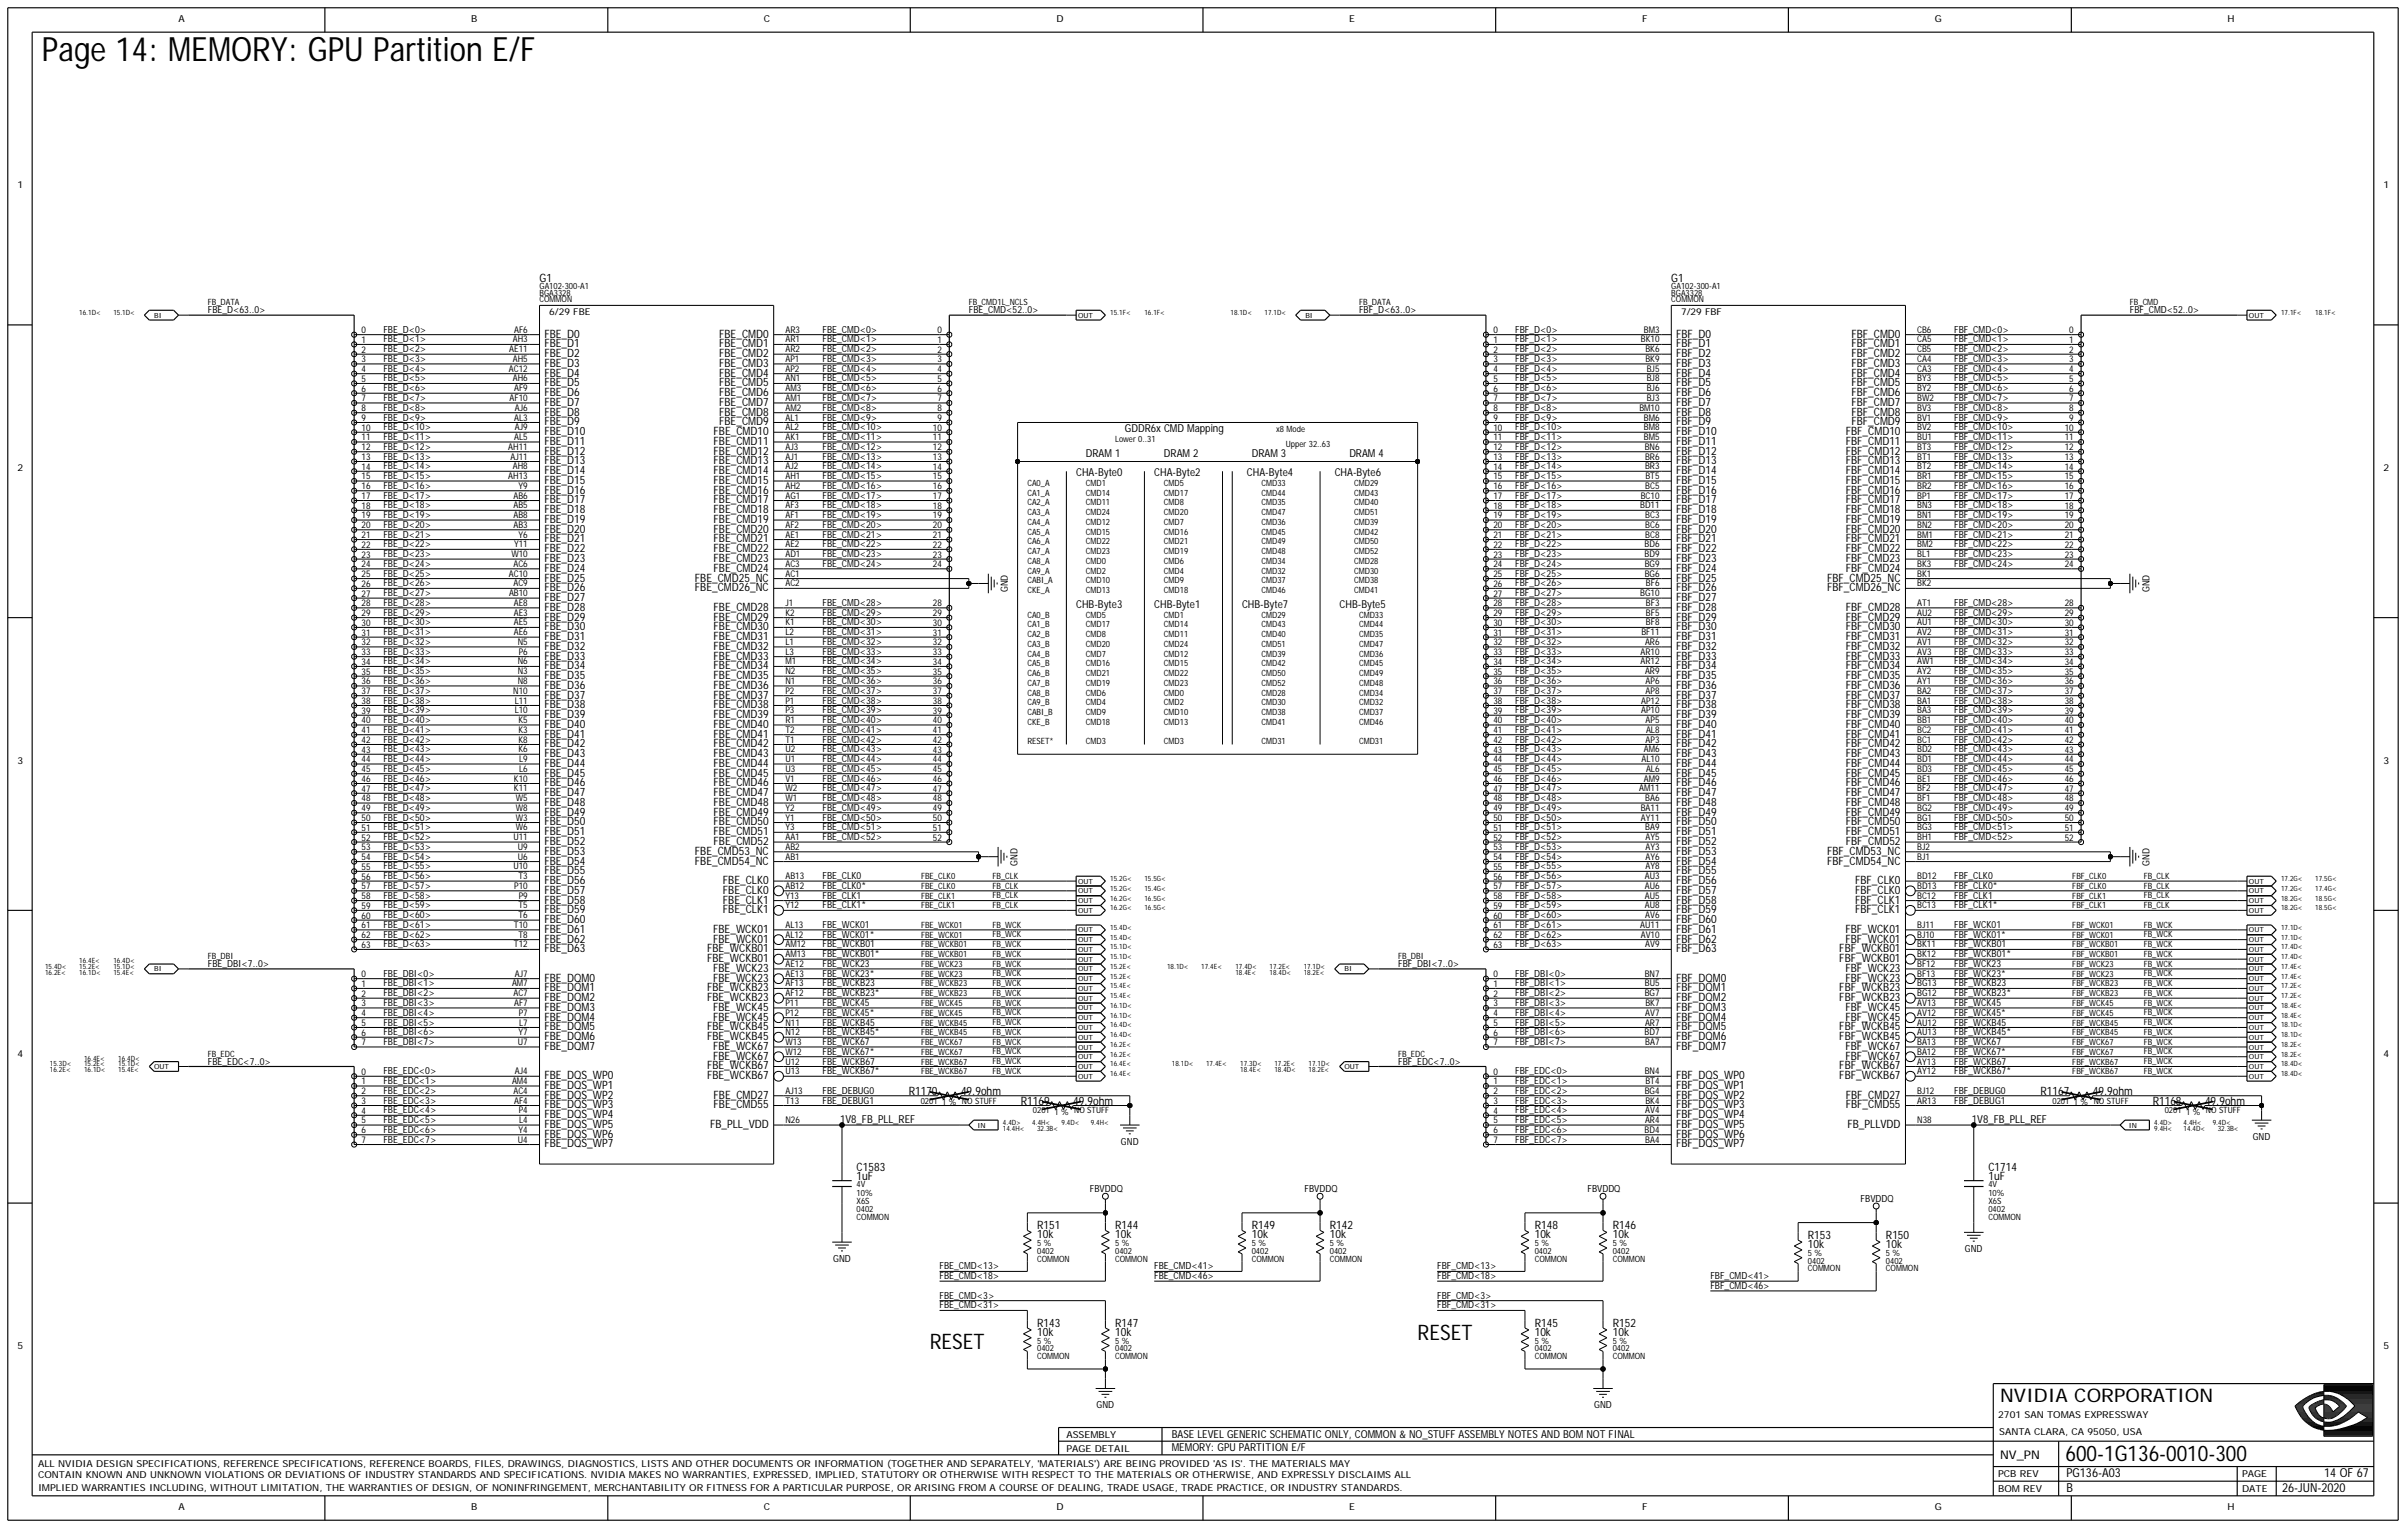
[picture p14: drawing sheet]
<svg xmlns="http://www.w3.org/2000/svg" width="422mm" height="268mm" viewBox="0 0 422 268" stroke-linecap="round" stroke-linejoin="round" font-family="sans-serif">
<defs><g id="words">
<text font-size="5.9" x="7.4" y="10.8">Page 14: MEMORY: GPU Partition E/F</text>
<text font-size="3.8" x="362.1" y="256.1">600-1G136-0010-300</text>
<g font-size="3.7">
<text x="163" y="236.6">RESET</text>
<text x="248.5" y="234.9">RESET</text>
</g>
<text font-size="3.3" x="350.7" y="245.8">NVIDIA CORPORATION</text>
<g font-size="2.2">
<text x="362.3" y="261.5">B</text>
<text x="362.3" y="259">PG136-A03</text>
<text x="400.1" y="261.5">26-JUN-2020</text>
<text x="407.5" y="259">14 OF 67</text>
</g>
<text font-size="2.1" x="350.7" y="255.7">NV_PN</text>
<g font-size="2">
<text x="94.6" y="49.4">G1</text>
<text x="293" y="49.4">G1</text>
<text x="95.4" y="59.2">FBE_D0</text>
<text x="126.1" y="59.2">FBE_CMD0</text>
<text x="293.9" y="59.2">FBF_D0</text>
<text x="324.6" y="59.2">FBF_CMD0</text>
<text x="95.4" y="64.3">FBE_D3</text>
<text x="95.4" y="62.6">FBE_D2</text>
<text x="95.4" y="60.9">FBE_D1</text>
<text x="126.1" y="64.3">FBE_CMD3</text>
<text x="126.1" y="62.6">FBE_CMD2</text>
<text x="126.1" y="60.9">FBE_CMD1</text>
<text x="293.9" y="64.3">FBF_D3</text>
<text x="293.9" y="62.6">FBF_D2</text>
<text x="293.9" y="60.9">FBF_D1</text>
<text x="324.6" y="64.3">FBF_CMD3</text>
<text x="324.6" y="62.6">FBF_CMD2</text>
<text x="324.6" y="60.9">FBF_CMD1</text>
<text x="95.4" y="71.2">FBE_D7</text>
<text x="95.4" y="69.4">FBE_D6</text>
<text x="95.4" y="67.7">FBE_D5</text>
<text x="95.4" y="66">FBE_D4</text>
<text x="126.1" y="71.2">FBE_CMD7</text>
<text x="126.1" y="69.4">FBE_CMD6</text>
<text x="126.1" y="67.7">FBE_CMD5</text>
<text x="126.1" y="66">FBE_CMD4</text>
<text x="293.9" y="71.2">FBF_D7</text>
<text x="293.9" y="69.4">FBF_D6</text>
<text x="293.9" y="67.7">FBF_D5</text>
<text x="293.9" y="66">FBF_D4</text>
<text x="324.6" y="71.2">FBF_CMD7</text>
<text x="324.6" y="69.4">FBF_CMD6</text>
<text x="324.6" y="67.7">FBF_CMD5</text>
<text x="324.6" y="66">FBF_CMD4</text>
<text x="95.4" y="78">FBE_D11</text>
<text x="95.4" y="76.3">FBE_D10</text>
<text x="95.4" y="74.6">FBE_D9</text>
<text x="95.4" y="72.9">FBE_D8</text>
<text x="125.1" y="78">FBE_CMD11</text>
<text x="125.1" y="76.3">FBE_CMD10</text>
<text x="126.1" y="74.6">FBE_CMD9</text>
<text x="126.1" y="72.9">FBE_CMD8</text>
<text x="293.9" y="78">FBF_D11</text>
<text x="293.9" y="76.3">FBF_D10</text>
<text x="293.9" y="74.6">FBF_D9</text>
<text x="293.9" y="72.9">FBF_D8</text>
<text x="323.6" y="78">FBF_CMD11</text>
<text x="323.6" y="76.3">FBF_CMD10</text>
<text x="324.6" y="74.6">FBF_CMD9</text>
<text x="324.6" y="72.9">FBF_CMD8</text>
<text x="95.4" y="83.1">FBE_D14</text>
<text x="95.4" y="81.4">FBE_D13</text>
<text x="95.4" y="79.7">FBE_D12</text>
<text x="125.1" y="83.1">FBE_CMD14</text>
<text x="125.1" y="81.4">FBE_CMD13</text>
<text x="125.1" y="79.7">FBE_CMD12</text>
<text x="293.9" y="83.1">FBF_D14</text>
<text x="293.9" y="81.4">FBF_D13</text>
<text x="293.9" y="79.7">FBF_D12</text>
<text x="323.6" y="83.1">FBF_CMD14</text>
<text x="323.6" y="81.4">FBF_CMD13</text>
<text x="323.6" y="79.7">FBF_CMD12</text>
<text x="95.4" y="90">FBE_D18</text>
<text x="95.4" y="88.3">FBE_D17</text>
<text x="95.4" y="86.6">FBE_D16</text>
<text x="95.4" y="84.8">FBE_D15</text>
<text x="125.1" y="90">FBE_CMD18</text>
<text x="125.1" y="88.3">FBE_CMD17</text>
<text x="125.1" y="86.6">FBE_CMD16</text>
<text x="125.1" y="84.8">FBE_CMD15</text>
<text x="293.9" y="90">FBF_D18</text>
<text x="293.9" y="88.3">FBF_D17</text>
<text x="293.9" y="86.6">FBF_D16</text>
<text x="293.9" y="84.8">FBF_D15</text>
<text x="323.6" y="90">FBF_CMD18</text>
<text x="323.6" y="88.3">FBF_CMD17</text>
<text x="323.6" y="86.6">FBF_CMD16</text>
<text x="323.6" y="84.8">FBF_CMD15</text>
<text x="95.4" y="95.1">FBE_D21</text>
<text x="95.4" y="93.4">FBE_D20</text>
<text x="95.4" y="91.7">FBE_D19</text>
<text x="125.1" y="95.1">FBE_CMD21</text>
<text x="125.1" y="93.4">FBE_CMD20</text>
<text x="125.1" y="91.7">FBE_CMD19</text>
<text x="293.9" y="95.1">FBF_D21</text>
<text x="293.9" y="93.4">FBF_D20</text>
<text x="293.9" y="91.7">FBF_D19</text>
<text x="323.6" y="95.1">FBF_CMD21</text>
<text x="323.6" y="93.4">FBF_CMD20</text>
<text x="323.6" y="91.7">FBF_CMD19</text>
<text x="95.4" y="101.9">FBE_D25</text>
<text x="95.4" y="100.2">FBE_D24</text>
<text x="95.4" y="98.5">FBE_D23</text>
<text x="95.4" y="96.8">FBE_D22</text>
<text x="121.8" y="101.9">FBE_CMD25_NC</text>
<text x="125.1" y="100.2">FBE_CMD24</text>
<text x="125.1" y="98.5">FBE_CMD23</text>
<text x="125.1" y="96.8">FBE_CMD22</text>
<text x="293.9" y="101.9">FBF_D25</text>
<text x="293.9" y="100.2">FBF_D24</text>
<text x="293.9" y="98.5">FBF_D23</text>
<text x="293.9" y="96.8">FBF_D22</text>
<text x="320.3" y="101.9">FBF_CMD25_NC</text>
<text x="323.6" y="100.2">FBF_CMD24</text>
<text x="323.6" y="98.5">FBF_CMD23</text>
<text x="323.6" y="96.8">FBF_CMD22</text>
<text x="95.4" y="107.1">FBE_D28</text>
<text x="95.4" y="105.4">FBE_D27</text>
<text x="95.4" y="103.7">FBE_D26</text>
<text x="121.8" y="103.7">FBE_CMD26_NC</text>
<text x="125.1" y="107.1">FBE_CMD28</text>
<text x="293.9" y="107.1">FBF_D28</text>
<text x="293.9" y="105.4">FBF_D27</text>
<text x="293.9" y="103.7">FBF_D26</text>
<text x="320.3" y="103.7">FBF_CMD26_NC</text>
<text x="323.6" y="107.1">FBF_CMD28</text>
<text x="95.4" y="113.9">FBE_D32</text>
<text x="95.4" y="112.2">FBE_D31</text>
<text x="95.4" y="110.5">FBE_D30</text>
<text x="95.4" y="108.8">FBE_D29</text>
<text x="125.1" y="113.9">FBE_CMD32</text>
<text x="125.1" y="112.2">FBE_CMD31</text>
<text x="125.1" y="110.5">FBE_CMD30</text>
<text x="125.1" y="108.8">FBE_CMD29</text>
<text x="293.9" y="113.9">FBF_D32</text>
<text x="293.9" y="112.2">FBF_D31</text>
<text x="293.9" y="110.5">FBF_D30</text>
<text x="293.9" y="108.8">FBF_D29</text>
<text x="323.6" y="113.9">FBF_CMD32</text>
<text x="323.6" y="112.2">FBF_CMD31</text>
<text x="323.6" y="110.5">FBF_CMD30</text>
<text x="323.6" y="108.8">FBF_CMD29</text>
<text x="95.4" y="119.1">FBE_D35</text>
<text x="95.4" y="117.3">FBE_D34</text>
<text x="95.4" y="115.6">FBE_D33</text>
<text x="125.1" y="119.1">FBE_CMD35</text>
<text x="125.1" y="117.3">FBE_CMD34</text>
<text x="125.1" y="115.6">FBE_CMD33</text>
<text x="293.9" y="119.1">FBF_D35</text>
<text x="293.9" y="117.3">FBF_D34</text>
<text x="293.9" y="115.6">FBF_D33</text>
<text x="323.6" y="119.1">FBF_CMD35</text>
<text x="323.6" y="117.3">FBF_CMD34</text>
<text x="323.6" y="115.6">FBF_CMD33</text>
<text x="95.4" y="125.9">FBE_D39</text>
<text x="95.4" y="124.2">FBE_D38</text>
<text x="95.4" y="122.5">FBE_D37</text>
<text x="95.4" y="120.8">FBE_D36</text>
<text x="125.1" y="125.9">FBE_CMD39</text>
<text x="125.1" y="124.2">FBE_CMD38</text>
<text x="125.1" y="122.5">FBE_CMD37</text>
<text x="125.1" y="120.8">FBE_CMD36</text>
<text x="293.9" y="125.9">FBF_D39</text>
<text x="293.9" y="124.2">FBF_D38</text>
<text x="293.9" y="122.5">FBF_D37</text>
<text x="293.9" y="120.8">FBF_D36</text>
<text x="323.6" y="125.9">FBF_CMD39</text>
<text x="323.6" y="124.2">FBF_CMD38</text>
<text x="323.6" y="122.5">FBF_CMD37</text>
<text x="323.6" y="120.8">FBF_CMD36</text>
<text x="95.4" y="131">FBE_D42</text>
<text x="95.4" y="129.3">FBE_D41</text>
<text x="95.4" y="127.6">FBE_D40</text>
<text x="125.1" y="131">FBE_CMD42</text>
<text x="125.1" y="129.3">FBE_CMD41</text>
<text x="125.1" y="127.6">FBE_CMD40</text>
<text x="293.9" y="131">FBF_D42</text>
<text x="293.9" y="129.3">FBF_D41</text>
<text x="293.9" y="127.6">FBF_D40</text>
<text x="323.6" y="131">FBF_CMD42</text>
<text x="323.6" y="129.3">FBF_CMD41</text>
<text x="323.6" y="127.6">FBF_CMD40</text>
<text x="95.4" y="137.9">FBE_D46</text>
<text x="95.4" y="136.2">FBE_D45</text>
<text x="95.4" y="134.4">FBE_D44</text>
<text x="95.4" y="132.7">FBE_D43</text>
<text x="125.1" y="137.9">FBE_CMD46</text>
<text x="125.1" y="136.2">FBE_CMD45</text>
<text x="125.1" y="134.4">FBE_CMD44</text>
<text x="125.1" y="132.7">FBE_CMD43</text>
<text x="293.9" y="137.9">FBF_D46</text>
<text x="293.9" y="136.2">FBF_D45</text>
<text x="293.9" y="134.4">FBF_D44</text>
<text x="293.9" y="132.7">FBF_D43</text>
<text x="323.6" y="137.9">FBF_CMD46</text>
<text x="323.6" y="136.2">FBF_CMD45</text>
<text x="323.6" y="134.4">FBF_CMD44</text>
<text x="323.6" y="132.7">FBF_CMD43</text>
<text x="95.4" y="143">FBE_D49</text>
<text x="95.4" y="141.3">FBE_D48</text>
<text x="95.4" y="139.6">FBE_D47</text>
<text x="125.1" y="143">FBE_CMD49</text>
<text x="125.1" y="141.3">FBE_CMD48</text>
<text x="125.1" y="139.6">FBE_CMD47</text>
<text x="293.9" y="143">FBF_D49</text>
<text x="293.9" y="141.3">FBF_D48</text>
<text x="293.9" y="139.6">FBF_D47</text>
<text x="323.6" y="143">FBF_CMD49</text>
<text x="323.6" y="141.3">FBF_CMD48</text>
<text x="323.6" y="139.6">FBF_CMD47</text>
<text x="95.4" y="149.8">FBE_D53</text>
<text x="95.4" y="148.1">FBE_D52</text>
<text x="95.4" y="146.4">FBE_D51</text>
<text x="95.4" y="144.7">FBE_D50</text>
<text x="121.8" y="149.8">FBE_CMD53_NC</text>
<text x="125.1" y="148.1">FBE_CMD52</text>
<text x="125.1" y="146.4">FBE_CMD51</text>
<text x="125.1" y="144.7">FBE_CMD50</text>
<text x="293.9" y="149.8">FBF_D53</text>
<text x="293.9" y="148.1">FBF_D52</text>
<text x="293.9" y="146.4">FBF_D51</text>
<text x="293.9" y="144.7">FBF_D50</text>
<text x="320.3" y="149.8">FBF_CMD53_NC</text>
<text x="323.6" y="148.1">FBF_CMD52</text>
<text x="323.6" y="146.4">FBF_CMD51</text>
<text x="323.6" y="144.7">FBF_CMD50</text>
<text x="95.4" y="155">FBE_D56</text>
<text x="95.4" y="153.3">FBE_D55</text>
<text x="95.4" y="151.6">FBE_D54</text>
<text x="121.8" y="151.6">FBE_CMD54_NC</text>
<text x="126.8" y="155">FBE_CLK0</text>
<text x="293.9" y="155">FBF_D56</text>
<text x="293.9" y="153.3">FBF_D55</text>
<text x="293.9" y="151.6">FBF_D54</text>
<text x="320.3" y="151.6">FBF_CMD54_NC</text>
<text x="325.3" y="155">FBF_CLK0</text>
<text x="95.4" y="161.8">FBE_D60</text>
<text x="95.4" y="160.1">FBE_D59</text>
<text x="95.4" y="158.4">FBE_D58</text>
<text x="95.4" y="156.7">FBE_D57</text>
<text x="126.8" y="160.1">FBE_CLK1</text>
<text x="126.8" y="158.4">FBE_CLK1</text>
<text x="126.8" y="156.7">FBE_CLK0</text>
<text x="293.9" y="161.8">FBF_D60</text>
<text x="293.9" y="160.1">FBF_D59</text>
<text x="293.9" y="158.4">FBF_D58</text>
<text x="293.9" y="156.7">FBF_D57</text>
<text x="325.3" y="160.1">FBF_CLK1</text>
<text x="325.3" y="158.4">FBF_CLK1</text>
<text x="325.3" y="156.7">FBF_CLK0</text>
<text x="95.4" y="167">FBE_D63</text>
<text x="95.4" y="165.2">FBE_D62</text>
<text x="95.4" y="163.5">FBE_D61</text>
<text x="124" y="167">FBE_WCKB01</text>
<text x="125" y="165.2">FBE_WCK01</text>
<text x="125" y="163.5">FBE_WCK01</text>
<text x="293.9" y="167">FBF_D63</text>
<text x="293.9" y="165.2">FBF_D62</text>
<text x="293.9" y="163.5">FBF_D61</text>
<text x="322.5" y="167">FBF_WCKB01</text>
<text x="323.5" y="165.2">FBF_WCK01</text>
<text x="323.5" y="163.5">FBF_WCK01</text>
<text x="95.4" y="173.8">FBE_DQM1</text>
<text x="95.4" y="172.1">FBE_DQM0</text>
<text x="124" y="173.8">FBE_WCKB23</text>
<text x="124" y="168.7">FBE_WCKB01</text>
<text x="125" y="172.1">FBE_WCK23</text>
<text x="125" y="170.4">FBE_WCK23</text>
<text x="293.9" y="173.8">FBF_DQM1</text>
<text x="293.9" y="172.1">FBF_DQM0</text>
<text x="322.5" y="173.8">FBF_WCKB23</text>
<text x="322.5" y="168.7">FBF_WCKB01</text>
<text x="323.5" y="172.1">FBF_WCK23</text>
<text x="323.5" y="170.4">FBF_WCK23</text>
<text x="95.4" y="178.9">FBE_DQM4</text>
<text x="95.4" y="177.2">FBE_DQM3</text>
<text x="95.4" y="175.5">FBE_DQM2</text>
<text x="124" y="175.5">FBE_WCKB23</text>
<text x="125" y="178.9">FBE_WCK45</text>
<text x="125" y="177.2">FBE_WCK45</text>
<text x="293.9" y="178.9">FBF_DQM4</text>
<text x="293.9" y="177.2">FBF_DQM3</text>
<text x="293.9" y="175.5">FBF_DQM2</text>
<text x="322.5" y="175.5">FBF_WCKB23</text>
<text x="323.5" y="178.9">FBF_WCK45</text>
<text x="323.5" y="177.2">FBF_WCK45</text>
<text x="95.4" y="184.1">FBE_DQM7</text>
<text x="95.4" y="182.3">FBE_DQM6</text>
<text x="95.4" y="180.6">FBE_DQM5</text>
<text x="124" y="182.3">FBE_WCKB45</text>
<text x="124" y="180.6">FBE_WCKB45</text>
<text x="125" y="185.8">FBE_WCK67</text>
<text x="125" y="184.1">FBE_WCK67</text>
<text x="293.9" y="184.1">FBF_DQM7</text>
<text x="293.9" y="182.3">FBF_DQM6</text>
<text x="293.9" y="180.6">FBF_DQM5</text>
<text x="322.5" y="182.3">FBF_WCKB45</text>
<text x="322.5" y="180.6">FBF_WCKB45</text>
<text x="323.5" y="185.8">FBF_WCK67</text>
<text x="323.5" y="184.1">FBF_WCK67</text>
<text x="95.4" y="190.9">FBE_DQS_WP1</text>
<text x="95.4" y="189.2">FBE_DQS_WP0</text>
<text x="124" y="189.2">FBE_WCKB67</text>
<text x="124" y="187.5">FBE_WCKB67</text>
<text x="159.3" y="191.9">R1170</text>
<text x="168.5" y="191.9">49.9ohm</text>
<text x="293.9" y="190.9">FBF_DQS_WP1</text>
<text x="293.9" y="189.2">FBF_DQS_WP0</text>
<text x="322.5" y="189.2">FBF_WCKB67</text>
<text x="322.5" y="187.5">FBF_WCKB67</text>
<text x="357.7" y="191.9">R1167</text>
<text x="366.9" y="191.9">49.9ohm</text>
<text x="95.4" y="197.7">FBE_DQS_WP5</text>
<text x="95.4" y="196">FBE_DQS_WP4</text>
<text x="95.4" y="194.3">FBE_DQS_WP3</text>
<text x="95.4" y="192.6">FBE_DQS_WP2</text>
<text x="124.5" y="197.7">FB_PLL_VDD</text>
<text x="125.1" y="194.3">FBE_CMD55</text>
<text x="125.1" y="192.6">FBE_CMD27</text>
<text x="179" y="193.6">R1169</text>
<text x="188.2" y="193.6">49.9ohm</text>
<text x="293.9" y="197.7">FBF_DQS_WP5</text>
<text x="293.9" y="196">FBF_DQS_WP4</text>
<text x="293.9" y="194.3">FBF_DQS_WP3</text>
<text x="293.9" y="192.6">FBF_DQS_WP2</text>
<text x="323.6" y="194.3">FBF_CMD55</text>
<text x="323.6" y="192.6">FBF_CMD27</text>
<text x="323.9" y="197.7">FB_PLLVDD</text>
<text x="377.4" y="193.6">R1168</text>
<text x="386.6" y="193.6">49.9ohm</text>
<text x="95.4" y="201.2">FBE_DQS_WP7</text>
<text x="95.4" y="199.5">FBE_DQS_WP6</text>
<text x="293.9" y="201.2">FBF_DQS_WP7</text>
<text x="293.9" y="199.5">FBF_DQS_WP6</text>
<text x="150.2" y="205.3">C1583</text>
<text x="150.2" y="206.8">1uF</text>
<text x="348.6" y="205.3">C1714</text>
<text x="348.6" y="206.8">1uF</text>
<text x="181.8" y="215.5">R151</text>
<text x="195.5" y="215.5">R144</text>
<text x="219.5" y="215.5">R149</text>
<text x="233.2" y="215.5">R142</text>
<text x="269.1" y="215.5">R148</text>
<text x="282.8" y="215.5">R146</text>
<text x="181.8" y="217.1">10k</text>
<text x="195.5" y="217.1">10k</text>
<text x="219.5" y="217.1">10k</text>
<text x="233.2" y="217.1">10k</text>
<text x="269.1" y="217.1">10k</text>
<text x="282.8" y="217.1">10k</text>
<text x="317" y="217.2">R153</text>
<text x="317" y="218.8">10k</text>
<text x="330.7" y="217.2">R150</text>
<text x="330.7" y="218.8">10k</text>
<text x="181.8" y="232.6">R143</text>
<text x="195.5" y="232.6">R147</text>
<text x="269.1" y="232.6">R145</text>
<text x="282.8" y="232.6">R152</text>
<text x="181.8" y="234.2">10k</text>
<text x="195.5" y="234.2">10k</text>
<text x="269.1" y="234.2">10k</text>
<text x="282.8" y="234.2">10k</text>
</g>
<g font-size="1.9">
<text x="197.2" y="75.8">GDDR6x CMD Mapping</text>
<text x="188.7" y="83.5">CHA-Byte0</text>
<text x="190.4" y="80.1">DRAM 1</text>
<text x="202.4" y="83.5">CHA-Byte2</text>
<text x="204.1" y="80.1">DRAM 2</text>
<text x="218.6" y="83.5">CHA-Byte4</text>
<text x="219.5" y="80.1">DRAM 3</text>
<text x="234" y="83.5">CHA-Byte6</text>
<text x="236.6" y="80.1">DRAM 4</text>
<text x="188.7" y="106.6">CHB-Byte3</text>
<text x="202.4" y="106.6">CHB-Byte1</text>
<text x="217.8" y="106.6">CHB-Byte7</text>
<text x="234.9" y="106.6">CHB-Byte5</text>
<text x="147.3" y="196.9">1V8_FB_PLL_REF</text>
<text x="345.7" y="196.9">1V8_FB_PLL_REF</text>
<text x="205.4" y="252.1">BASE LEVEL GENERIC SCHEMATIC ONLY, COMMON &amp; NO_STUFF ASSEMBLY NOTES AND BOM NOT FINAL</text>
<text x="205.4" y="254.4">MEMORY: GPU PARTITION E/F</text>
</g>
<g font-size="1.7">
<text x="31.3" y="3.9">A</text>
<text x="82.6" y="3.9">B</text>
<text x="133.9" y="3.9">C</text>
<text x="185.3" y="3.9">D</text>
<text x="236.6" y="3.9">E</text>
<text x="287.9" y="3.9">F</text>
<text x="339.2" y="3.9">G</text>
<text x="390.5" y="3.9">H</text>
<text x="3.1" y="33">1</text>
<text x="417.9" y="33">1</text>
<text x="36.4" y="54.9">FBE_D&lt;63..0&gt;</text>
<text x="67.2" y="58.3">FBE_D&lt;0&gt;</text>
<text x="144.2" y="58.3">FBE_CMD&lt;0&gt;</text>
<text x="169.9" y="54.9">FBE_CMD&lt;52..0&gt;</text>
<text x="238.3" y="54.9">FBF_D&lt;63..0&gt;</text>
<text x="265.7" y="58.3">FBF_D&lt;0&gt;</text>
<text x="342.6" y="58.3">FBF_CMD&lt;0&gt;</text>
<text x="373.4" y="54.9">FBF_CMD&lt;52..0&gt;</text>
<text x="67.2" y="61.7">FBE_D&lt;2&gt;</text>
<text x="67.2" y="63.5">FBE_D&lt;3&gt;</text>
<text x="67.2" y="65.2">FBE_D&lt;4&gt;</text>
<text x="67.2" y="60">FBE_D&lt;1&gt;</text>
<text x="144.2" y="60">FBE_CMD&lt;1&gt;</text>
<text x="144.2" y="61.7">FBE_CMD&lt;2&gt;</text>
<text x="144.2" y="63.5">FBE_CMD&lt;3&gt;</text>
<text x="144.2" y="65.2">FBE_CMD&lt;4&gt;</text>
<text x="265.7" y="61.7">FBF_D&lt;2&gt;</text>
<text x="265.7" y="63.5">FBF_D&lt;3&gt;</text>
<text x="265.7" y="65.2">FBF_D&lt;4&gt;</text>
<text x="265.7" y="60">FBF_D&lt;1&gt;</text>
<text x="342.6" y="65.2">FBF_CMD&lt;4&gt;</text>
<text x="342.6" y="60">FBF_CMD&lt;1&gt;</text>
<text x="342.6" y="61.7">FBF_CMD&lt;2&gt;</text>
<text x="342.6" y="63.5">FBF_CMD&lt;3&gt;</text>
<text x="67.2" y="68.6">FBE_D&lt;6&gt;</text>
<text x="67.2" y="66.9">FBE_D&lt;5&gt;</text>
<text x="67.2" y="70.3">FBE_D&lt;7&gt;</text>
<text x="144.2" y="66.9">FBE_CMD&lt;5&gt;</text>
<text x="144.2" y="70.3">FBE_CMD&lt;7&gt;</text>
<text x="144.2" y="68.6">FBE_CMD&lt;6&gt;</text>
<text x="265.7" y="70.3">FBF_D&lt;7&gt;</text>
<text x="265.7" y="66.9">FBF_D&lt;5&gt;</text>
<text x="265.7" y="68.6">FBF_D&lt;6&gt;</text>
<text x="342.6" y="66.9">FBF_CMD&lt;5&gt;</text>
<text x="342.6" y="68.6">FBF_CMD&lt;6&gt;</text>
<text x="342.6" y="70.3">FBF_CMD&lt;7&gt;</text>
<text x="67.2" y="72">FBE_D&lt;8&gt;</text>
<text x="67.2" y="73.7">FBE_D&lt;9&gt;</text>
<text x="67.2" y="75.4">FBE_D&lt;10&gt;</text>
<text x="67.2" y="77.1">FBE_D&lt;11&gt;</text>
<text x="144.2" y="72">FBE_CMD&lt;8&gt;</text>
<text x="144.2" y="73.7">FBE_CMD&lt;9&gt;</text>
<text x="144.2" y="75.4">FBE_CMD&lt;10&gt;</text>
<text x="144.2" y="77.1">FBE_CMD&lt;11&gt;</text>
<text x="265.7" y="75.4">FBF_D&lt;10&gt;</text>
<text x="265.7" y="77.1">FBF_D&lt;11&gt;</text>
<text x="265.7" y="72">FBF_D&lt;8&gt;</text>
<text x="265.7" y="73.7">FBF_D&lt;9&gt;</text>
<text x="342.6" y="72">FBF_CMD&lt;8&gt;</text>
<text x="342.6" y="73.7">FBF_CMD&lt;9&gt;</text>
<text x="342.6" y="75.4">FBF_CMD&lt;10&gt;</text>
<text x="342.6" y="77.1">FBF_CMD&lt;11&gt;</text>
<text x="3.1" y="82.6">2</text>
<text x="67.2" y="80.6">FBE_D&lt;13&gt;</text>
<text x="67.2" y="82.3">FBE_D&lt;14&gt;</text>
<text x="67.2" y="84">FBE_D&lt;15&gt;</text>
<text x="67.2" y="78.9">FBE_D&lt;12&gt;</text>
<text x="144.2" y="80.6">FBE_CMD&lt;13&gt;</text>
<text x="144.2" y="84">FBE_CMD&lt;15&gt;</text>
<text x="144.2" y="82.3">FBE_CMD&lt;14&gt;</text>
<text x="144.2" y="78.9">FBE_CMD&lt;12&gt;</text>
<text x="265.7" y="80.6">FBF_D&lt;13&gt;</text>
<text x="265.7" y="78.9">FBF_D&lt;12&gt;</text>
<text x="265.7" y="82.3">FBF_D&lt;14&gt;</text>
<text x="265.7" y="84">FBF_D&lt;15&gt;</text>
<text x="342.6" y="78.9">FBF_CMD&lt;12&gt;</text>
<text x="342.6" y="80.6">FBF_CMD&lt;13&gt;</text>
<text x="342.6" y="82.3">FBF_CMD&lt;14&gt;</text>
<text x="342.6" y="84">FBF_CMD&lt;15&gt;</text>
<text x="417.9" y="82.6">2</text>
<text x="67.2" y="85.7">FBE_D&lt;16&gt;</text>
<text x="67.2" y="87.4">FBE_D&lt;17&gt;</text>
<text x="67.2" y="89.1">FBE_D&lt;18&gt;</text>
<text x="144.2" y="85.7">FBE_CMD&lt;16&gt;</text>
<text x="144.2" y="87.4">FBE_CMD&lt;17&gt;</text>
<text x="144.2" y="89.1">FBE_CMD&lt;18&gt;</text>
<text x="265.7" y="85.7">FBF_D&lt;16&gt;</text>
<text x="265.7" y="87.4">FBF_D&lt;17&gt;</text>
<text x="265.7" y="89.1">FBF_D&lt;18&gt;</text>
<text x="342.6" y="85.7">FBF_CMD&lt;16&gt;</text>
<text x="342.6" y="87.4">FBF_CMD&lt;17&gt;</text>
<text x="342.6" y="89.1">FBF_CMD&lt;18&gt;</text>
<text x="67.2" y="90.8">FBE_D&lt;19&gt;</text>
<text x="67.2" y="92.5">FBE_D&lt;20&gt;</text>
<text x="67.2" y="94.2">FBE_D&lt;21&gt;</text>
<text x="67.2" y="96">FBE_D&lt;22&gt;</text>
<text x="144.2" y="96">FBE_CMD&lt;22&gt;</text>
<text x="144.2" y="92.5">FBE_CMD&lt;20&gt;</text>
<text x="144.2" y="94.2">FBE_CMD&lt;21&gt;</text>
<text x="144.2" y="90.8">FBE_CMD&lt;19&gt;</text>
<text x="265.7" y="96">FBF_D&lt;22&gt;</text>
<text x="265.7" y="94.2">FBF_D&lt;21&gt;</text>
<text x="265.7" y="90.8">FBF_D&lt;19&gt;</text>
<text x="265.7" y="92.5">FBF_D&lt;20&gt;</text>
<text x="342.6" y="90.8">FBF_CMD&lt;19&gt;</text>
<text x="342.6" y="92.5">FBF_CMD&lt;20&gt;</text>
<text x="342.6" y="94.2">FBF_CMD&lt;21&gt;</text>
<text x="342.6" y="96">FBF_CMD&lt;22&gt;</text>
<text x="67.2" y="97.7">FBE_D&lt;23&gt;</text>
<text x="67.2" y="99.4">FBE_D&lt;24&gt;</text>
<text x="67.2" y="101.1">FBE_D&lt;25&gt;</text>
<text x="144.2" y="97.7">FBE_CMD&lt;23&gt;</text>
<text x="144.2" y="99.4">FBE_CMD&lt;24&gt;</text>
<text x="265.7" y="97.7">FBF_D&lt;23&gt;</text>
<text x="265.7" y="99.4">FBF_D&lt;24&gt;</text>
<text x="265.7" y="101.1">FBF_D&lt;25&gt;</text>
<text x="342.6" y="97.7">FBF_CMD&lt;23&gt;</text>
<text x="342.6" y="99.4">FBF_CMD&lt;24&gt;</text>
<text x="67.2" y="102.8">FBE_D&lt;26&gt;</text>
<text x="67.2" y="104.5">FBE_D&lt;27&gt;</text>
<text x="67.2" y="106.2">FBE_D&lt;28&gt;</text>
<text x="67.2" y="107.9">FBE_D&lt;29&gt;</text>
<text x="144.2" y="106.2">FBE_CMD&lt;28&gt;</text>
<text x="144.2" y="107.9">FBE_CMD&lt;29&gt;</text>
<text x="176.7" y="103.8" transform="rotate(-90 176.7 103.8)">GND</text>
<text x="265.7" y="104.5">FBF_D&lt;27&gt;</text>
<text x="265.7" y="107.9">FBF_D&lt;29&gt;</text>
<text x="265.7" y="102.8">FBF_D&lt;26&gt;</text>
<text x="265.7" y="106.2">FBF_D&lt;28&gt;</text>
<text x="342.6" y="106.2">FBF_CMD&lt;28&gt;</text>
<text x="342.6" y="107.9">FBF_CMD&lt;29&gt;</text>
<text x="376.8" y="103.8" transform="rotate(-90 376.8 103.8)">GND</text>
<text x="67.2" y="109.6">FBE_D&lt;30&gt;</text>
<text x="67.2" y="111.4">FBE_D&lt;31&gt;</text>
<text x="67.2" y="113.1">FBE_D&lt;32&gt;</text>
<text x="144.2" y="109.6">FBE_CMD&lt;30&gt;</text>
<text x="144.2" y="111.4">FBE_CMD&lt;31&gt;</text>
<text x="144.2" y="113.1">FBE_CMD&lt;32&gt;</text>
<text x="265.7" y="111.4">FBF_D&lt;31&gt;</text>
<text x="265.7" y="109.6">FBF_D&lt;30&gt;</text>
<text x="265.7" y="113.1">FBF_D&lt;32&gt;</text>
<text x="342.6" y="109.6">FBF_CMD&lt;30&gt;</text>
<text x="342.6" y="111.4">FBF_CMD&lt;31&gt;</text>
<text x="342.6" y="113.1">FBF_CMD&lt;32&gt;</text>
<text x="67.2" y="114.8">FBE_D&lt;33&gt;</text>
<text x="67.2" y="116.5">FBE_D&lt;34&gt;</text>
<text x="67.2" y="118.2">FBE_D&lt;35&gt;</text>
<text x="67.2" y="119.9">FBE_D&lt;36&gt;</text>
<text x="144.2" y="114.8">FBE_CMD&lt;33&gt;</text>
<text x="144.2" y="116.5">FBE_CMD&lt;34&gt;</text>
<text x="144.2" y="118.2">FBE_CMD&lt;35&gt;</text>
<text x="144.2" y="119.9">FBE_CMD&lt;36&gt;</text>
<text x="265.7" y="118.2">FBF_D&lt;35&gt;</text>
<text x="265.7" y="116.5">FBF_D&lt;34&gt;</text>
<text x="265.7" y="119.9">FBF_D&lt;36&gt;</text>
<text x="265.7" y="114.8">FBF_D&lt;33&gt;</text>
<text x="342.6" y="114.8">FBF_CMD&lt;33&gt;</text>
<text x="342.6" y="116.5">FBF_CMD&lt;34&gt;</text>
<text x="342.6" y="118.2">FBF_CMD&lt;35&gt;</text>
<text x="342.6" y="119.9">FBF_CMD&lt;36&gt;</text>
<text x="67.2" y="121.6">FBE_D&lt;37&gt;</text>
<text x="67.2" y="123.3">FBE_D&lt;38&gt;</text>
<text x="67.2" y="125">FBE_D&lt;39&gt;</text>
<text x="144.2" y="121.6">FBE_CMD&lt;37&gt;</text>
<text x="144.2" y="125">FBE_CMD&lt;39&gt;</text>
<text x="144.2" y="123.3">FBE_CMD&lt;38&gt;</text>
<text x="265.7" y="123.3">FBF_D&lt;38&gt;</text>
<text x="265.7" y="125">FBF_D&lt;39&gt;</text>
<text x="265.7" y="121.6">FBF_D&lt;37&gt;</text>
<text x="342.6" y="121.6">FBF_CMD&lt;37&gt;</text>
<text x="342.6" y="123.3">FBF_CMD&lt;38&gt;</text>
<text x="342.6" y="125">FBF_CMD&lt;39&gt;</text>
<text x="67.2" y="126.8">FBE_D&lt;40&gt;</text>
<text x="67.2" y="128.5">FBE_D&lt;41&gt;</text>
<text x="67.2" y="130.2">FBE_D&lt;42&gt;</text>
<text x="67.2" y="131.9">FBE_D&lt;43&gt;</text>
<text x="144.2" y="128.5">FBE_CMD&lt;41&gt;</text>
<text x="144.2" y="130.2">FBE_CMD&lt;42&gt;</text>
<text x="144.2" y="131.9">FBE_CMD&lt;43&gt;</text>
<text x="144.2" y="126.8">FBE_CMD&lt;40&gt;</text>
<text x="265.7" y="126.8">FBF_D&lt;40&gt;</text>
<text x="265.7" y="128.5">FBF_D&lt;41&gt;</text>
<text x="265.7" y="130.2">FBF_D&lt;42&gt;</text>
<text x="265.7" y="131.9">FBF_D&lt;43&gt;</text>
<text x="342.6" y="126.8">FBF_CMD&lt;40&gt;</text>
<text x="342.6" y="128.5">FBF_CMD&lt;41&gt;</text>
<text x="342.6" y="130.2">FBF_CMD&lt;42&gt;</text>
<text x="342.6" y="131.9">FBF_CMD&lt;43&gt;</text>
<text x="3.1" y="133.9">3</text>
<text x="67.2" y="133.6">FBE_D&lt;44&gt;</text>
<text x="67.2" y="135.3">FBE_D&lt;45&gt;</text>
<text x="67.2" y="137">FBE_D&lt;46&gt;</text>
<text x="144.2" y="135.3">FBE_CMD&lt;45&gt;</text>
<text x="144.2" y="133.6">FBE_CMD&lt;44&gt;</text>
<text x="144.2" y="137">FBE_CMD&lt;46&gt;</text>
<text x="265.7" y="137">FBF_D&lt;46&gt;</text>
<text x="265.7" y="133.6">FBF_D&lt;44&gt;</text>
<text x="265.7" y="135.3">FBF_D&lt;45&gt;</text>
<text x="342.6" y="133.6">FBF_CMD&lt;44&gt;</text>
<text x="342.6" y="137">FBF_CMD&lt;46&gt;</text>
<text x="342.6" y="135.3">FBF_CMD&lt;45&gt;</text>
<text x="417.9" y="133.9">3</text>
<text x="67.2" y="138.7">FBE_D&lt;47&gt;</text>
<text x="67.2" y="140.4">FBE_D&lt;48&gt;</text>
<text x="67.2" y="142.1">FBE_D&lt;49&gt;</text>
<text x="67.2" y="143.9">FBE_D&lt;50&gt;</text>
<text x="144.2" y="143.9">FBE_CMD&lt;50&gt;</text>
<text x="144.2" y="138.7">FBE_CMD&lt;47&gt;</text>
<text x="144.2" y="142.1">FBE_CMD&lt;49&gt;</text>
<text x="144.2" y="140.4">FBE_CMD&lt;48&gt;</text>
<text x="265.7" y="138.7">FBF_D&lt;47&gt;</text>
<text x="265.7" y="143.9">FBF_D&lt;50&gt;</text>
<text x="265.7" y="140.4">FBF_D&lt;48&gt;</text>
<text x="265.7" y="142.1">FBF_D&lt;49&gt;</text>
<text x="342.6" y="143.9">FBF_CMD&lt;50&gt;</text>
<text x="342.6" y="142.1">FBF_CMD&lt;49&gt;</text>
<text x="342.6" y="140.4">FBF_CMD&lt;48&gt;</text>
<text x="342.6" y="138.7">FBF_CMD&lt;47&gt;</text>
<text x="67.2" y="145.6">FBE_D&lt;51&gt;</text>
<text x="67.2" y="147.3">FBE_D&lt;52&gt;</text>
<text x="67.2" y="149">FBE_D&lt;53&gt;</text>
<text x="144.2" y="145.6">FBE_CMD&lt;51&gt;</text>
<text x="144.2" y="147.3">FBE_CMD&lt;52&gt;</text>
<text x="265.7" y="145.6">FBF_D&lt;51&gt;</text>
<text x="265.7" y="149">FBF_D&lt;53&gt;</text>
<text x="265.7" y="147.3">FBF_D&lt;52&gt;</text>
<text x="342.6" y="145.6">FBF_CMD&lt;51&gt;</text>
<text x="342.6" y="147.3">FBF_CMD&lt;52&gt;</text>
<text x="67.2" y="150.7">FBE_D&lt;54&gt;</text>
<text x="67.2" y="152.4">FBE_D&lt;55&gt;</text>
<text x="67.2" y="154.1">FBE_D&lt;56&gt;</text>
<text x="67.2" y="155.8">FBE_D&lt;57&gt;</text>
<text x="144.2" y="154.1">FBE_CLK0</text>
<text x="144.2" y="155.8">FBE_CLK0*</text>
<text x="178.4" y="151.7" transform="rotate(-90 178.4 151.7)">GND</text>
<text x="265.7" y="155.8">FBF_D&lt;57&gt;</text>
<text x="265.7" y="150.7">FBF_D&lt;54&gt;</text>
<text x="265.7" y="152.4">FBF_D&lt;55&gt;</text>
<text x="265.7" y="154.1">FBF_D&lt;56&gt;</text>
<text x="342.6" y="155.8">FBF_CLK0*</text>
<text x="342.6" y="154.1">FBF_CLK0</text>
<text x="376.8" y="151.7" transform="rotate(-90 376.8 151.7)">GND</text>
<text x="67.2" y="157.5">FBE_D&lt;58&gt;</text>
<text x="67.2" y="159.3">FBE_D&lt;59&gt;</text>
<text x="67.2" y="161">FBE_D&lt;60&gt;</text>
<text x="144.2" y="157.5">FBE_CLK1</text>
<text x="144.2" y="159.3">FBE_CLK1*</text>
<text x="265.7" y="157.5">FBF_D&lt;58&gt;</text>
<text x="265.7" y="159.3">FBF_D&lt;59&gt;</text>
<text x="265.7" y="161">FBF_D&lt;60&gt;</text>
<text x="342.6" y="159.3">FBF_CLK1*</text>
<text x="342.6" y="157.5">FBF_CLK1</text>
<text x="67.2" y="162.7">FBE_D&lt;61&gt;</text>
<text x="67.2" y="164.4">FBE_D&lt;62&gt;</text>
<text x="67.2" y="166.1">FBE_D&lt;63&gt;</text>
<text x="144.2" y="167.8">FBE_WCKB01*</text>
<text x="144.2" y="166.1">FBE_WCKB01</text>
<text x="144.2" y="164.4">FBE_WCK01*</text>
<text x="144.2" y="162.7">FBE_WCK01</text>
<text x="265.7" y="166.1">FBF_D&lt;63&gt;</text>
<text x="265.7" y="162.7">FBF_D&lt;61&gt;</text>
<text x="265.7" y="164.4">FBF_D&lt;62&gt;</text>
<text x="342.6" y="162.7">FBF_WCK01</text>
<text x="342.6" y="164.4">FBF_WCK01*</text>
<text x="342.6" y="166.1">FBF_WCKB01</text>
<text x="342.6" y="167.8">FBF_WCKB01*</text>
<text x="36.4" y="169.5">FBE_DBI&lt;7..0&gt;</text>
<text x="67.2" y="171.2">FBE_DBI&lt;0&gt;</text>
<text x="67.2" y="172.9">FBE_DBI&lt;1&gt;</text>
<text x="144.2" y="171.2">FBE_WCK23*</text>
<text x="144.2" y="172.9">FBE_WCKB23</text>
<text x="144.2" y="169.5">FBE_WCK23</text>
<text x="245.1" y="169.5">FBF_DBI&lt;7..0&gt;</text>
<text x="265.7" y="172.9">FBF_DBI&lt;1&gt;</text>
<text x="265.7" y="171.2">FBF_DBI&lt;0&gt;</text>
<text x="342.6" y="169.5">FBF_WCK23</text>
<text x="342.6" y="171.2">FBF_WCK23*</text>
<text x="342.6" y="172.9">FBF_WCKB23</text>
<text x="67.2" y="174.6">FBE_DBI&lt;2&gt;</text>
<text x="67.2" y="176.4">FBE_DBI&lt;3&gt;</text>
<text x="67.2" y="179.8">FBE_DBI&lt;5&gt;</text>
<text x="67.2" y="178.1">FBE_DBI&lt;4&gt;</text>
<text x="144.2" y="179.8">FBE_WCKB45</text>
<text x="144.2" y="176.4">FBE_WCK45</text>
<text x="144.2" y="178.1">FBE_WCK45*</text>
<text x="144.2" y="174.6">FBE_WCKB23*</text>
<text x="265.7" y="174.6">FBF_DBI&lt;2&gt;</text>
<text x="265.7" y="176.4">FBF_DBI&lt;3&gt;</text>
<text x="265.7" y="178.1">FBF_DBI&lt;4&gt;</text>
<text x="265.7" y="179.8">FBF_DBI&lt;5&gt;</text>
<text x="342.6" y="176.4">FBF_WCK45</text>
<text x="342.6" y="178.1">FBF_WCK45*</text>
<text x="342.6" y="179.8">FBF_WCKB45</text>
<text x="342.6" y="174.6">FBF_WCKB23*</text>
<text x="3.1" y="185.3">4</text>
<text x="67.2" y="181.5">FBE_DBI&lt;6&gt;</text>
<text x="67.2" y="183.2">FBE_DBI&lt;7&gt;</text>
<text x="144.2" y="181.5">FBE_WCKB45*</text>
<text x="144.2" y="183.2">FBE_WCK67</text>
<text x="144.2" y="184.9">FBE_WCK67*</text>
<text x="265.7" y="181.5">FBF_DBI&lt;6&gt;</text>
<text x="265.7" y="183.2">FBF_DBI&lt;7&gt;</text>
<text x="342.6" y="181.5">FBF_WCKB45*</text>
<text x="342.6" y="183.2">FBF_WCK67</text>
<text x="342.6" y="184.9">FBF_WCK67*</text>
<text x="417.9" y="185.3">4</text>
<text x="36.4" y="186.6">FBE_EDC&lt;7..0&gt;</text>
<text x="67.2" y="188.3">FBE_EDC&lt;0&gt;</text>
<text x="67.2" y="190">FBE_EDC&lt;1&gt;</text>
<text x="67.2" y="191.8">FBE_EDC&lt;2&gt;</text>
<text x="144.2" y="186.6">FBE_WCKB67</text>
<text x="144.2" y="191.8">FBE_DEBUG0</text>
<text x="144.2" y="188.3">FBE_WCKB67*</text>
<text x="245.1" y="186.6">FBF_EDC&lt;7..0&gt;</text>
<text x="265.7" y="191.8">FBF_EDC&lt;2&gt;</text>
<text x="265.7" y="190">FBF_EDC&lt;1&gt;</text>
<text x="265.7" y="188.3">FBF_EDC&lt;0&gt;</text>
<text x="342.6" y="186.6">FBF_WCKB67</text>
<text x="342.6" y="188.3">FBF_WCKB67*</text>
<text x="342.6" y="191.8">FBF_DEBUG0</text>
<text x="67.2" y="193.5">FBE_EDC&lt;3&gt;</text>
<text x="67.2" y="195.2">FBE_EDC&lt;4&gt;</text>
<text x="67.2" y="196.9">FBE_EDC&lt;5&gt;</text>
<text x="144.2" y="193.5">FBE_DEBUG1</text>
<text x="265.7" y="196.9">FBF_EDC&lt;5&gt;</text>
<text x="265.7" y="193.5">FBF_EDC&lt;3&gt;</text>
<text x="265.7" y="195.2">FBF_EDC&lt;4&gt;</text>
<text x="342.6" y="193.5">FBF_DEBUG1</text>
<text x="67.2" y="198.6">FBE_EDC&lt;6&gt;</text>
<text x="67.2" y="200.3">FBE_EDC&lt;7&gt;</text>
<text x="196.5" y="200.6">GND</text>
<text x="265.7" y="198.6">FBF_EDC&lt;6&gt;</text>
<text x="265.7" y="200.3">FBF_EDC&lt;7&gt;</text>
<text x="395" y="199.8">GND</text>
<text x="191.1" y="209">FBVDDQ</text>
<text x="228.7" y="209">FBVDDQ</text>
<text x="278.3" y="209">FBVDDQ</text>
<text x="326.2" y="210.7">FBVDDQ</text>
<text x="146.1" y="221.2">GND</text>
<text x="344.5" y="219.5">GND</text>
<text x="164.7" y="227.7">FBE_CMD&lt;3&gt;</text>
<text x="164.7" y="224.3">FBE_CMD&lt;18&gt;</text>
<text x="164.7" y="222.5">FBE_CMD&lt;13&gt;</text>
<text x="202.4" y="224.3">FBE_CMD&lt;46&gt;</text>
<text x="202.4" y="222.5">FBE_CMD&lt;41&gt;</text>
<text x="252" y="227.7">FBF_CMD&lt;3&gt;</text>
<text x="252" y="224.3">FBF_CMD&lt;18&gt;</text>
<text x="252" y="222.5">FBF_CMD&lt;13&gt;</text>
<text x="299.9" y="224.3">FBF_CMD&lt;41&gt;</text>
<text x="299.9" y="226">FBF_CMD&lt;46&gt;</text>
<text x="164.7" y="229.4">FBE_CMD&lt;31&gt;</text>
<text x="252" y="229.4">FBF_CMD&lt;31&gt;</text>
<text x="3.1" y="236.6">5</text>
<text x="417.9" y="236.6">5</text>
<text x="192.3" y="246.8">GND</text>
<text x="279.5" y="246.8">GND</text>
<text x="350.3" y="248.5">2701 SAN TOMAS EXPRESSWAY</text>
<text x="350.5" y="251.6">SANTA CLARA, CA 95050, USA</text>
<text x="6.7" y="257.1">ALL NVIDIA DESIGN SPECIFICATIONS, REFERENCE SPECIFICATIONS, REFERENCE BOARDS, FILES, DRAWINGS, DIAGNOSTICS, LISTS AND OTHER DOCUMENTS OR INFORMATION (TOGETHER AND SEPARATELY, 'MATERIALS') ARE BEING PROVIDED 'AS IS'. THE MATERIALS MAY</text>
<text x="187" y="254.5">PAGE DETAIL</text>
<text x="187" y="252.1">ASSEMBLY</text>
<text x="6.7" y="259.2">CONTAIN KNOWN AND UNKNOWN VIOLATIONS OR DEVIATIONS OF INDUSTRY STANDARDS AND SPECIFICATIONS. NVIDIA MAKES NO WARRANTIES, EXPRESSED, IMPLIED, STATUTORY OR OTHERWISE WITH RESPECT TO THE MATERIALS OR OTHERWISE, AND EXPRESSLY DISCLAIMS ALL</text>
<text x="6.7" y="261.4">IMPLIED WARRANTIES INCLUDING, WITHOUT LIMITATION, THE WARRANTIES OF DESIGN, OF NONINFRINGEMENT, MERCHANTABILITY OR FITNESS FOR A PARTICULAR PURPOSE, OR ARISING FROM A COURSE OF DEALING, TRADE USAGE, TRADE PRACTICE, OR INDUSTRY STANDARDS.</text>
<text x="350.3" y="261.5">BOM REV</text>
<text x="350.3" y="259">PCB REV</text>
<text x="393.1" y="259">PAGE</text>
<text x="393.1" y="261.5">DATE</text>
<text x="31.3" y="264.8">A</text>
<text x="82.6" y="264.8">B</text>
<text x="133.9" y="264.8">C</text>
<text x="185.3" y="264.8">D</text>
<text x="236.6" y="264.8">E</text>
<text x="287.9" y="264.8">F</text>
<text x="339.2" y="264.8">G</text>
<text x="390.5" y="264.8">H</text>
</g>
<g font-size="1.6">
<text x="63.4" y="58.4">0</text>
<text x="90.1" y="58.3">AF6</text>
<text x="96.3" y="55.2">6/29 FBE</text>
<text x="137.7" y="58.3">AR3</text>
<text x="164.3" y="58.4">0</text>
<text x="261.8" y="58.4">0</text>
<text x="288.2" y="58.3">BM3</text>
<text x="294.7" y="55.2">7/29 FBF</text>
<text x="336.1" y="58.3">CB6</text>
<text x="362.8" y="58.4">0</text>
<text x="63.4" y="60.1">1</text>
<text x="63.4" y="61.8">2</text>
<text x="63.4" y="63.5">3</text>
<text x="63.4" y="65.2">4</text>
<text x="89.2" y="65.2">AC12</text>
<text x="89.3" y="61.7">AE11</text>
<text x="89.9" y="63.5">AH5</text>
<text x="89.9" y="60">AH3</text>
<text x="137.7" y="65.2">AP2</text>
<text x="137.7" y="63.5">AP1</text>
<text x="137.7" y="61.7">AR2</text>
<text x="137.7" y="60">AR1</text>
<text x="164.3" y="60.1">1</text>
<text x="164.3" y="63.5">3</text>
<text x="164.3" y="61.8">2</text>
<text x="164.3" y="65.2">4</text>
<text x="261.8" y="60.1">1</text>
<text x="261.8" y="63.5">3</text>
<text x="261.8" y="65.2">4</text>
<text x="261.8" y="61.8">2</text>
<text x="287.7" y="60">BK10</text>
<text x="288.5" y="63.5">BK9</text>
<text x="288.5" y="61.7">BK6</text>
<text x="288.7" y="65.2">BJ5</text>
<text x="336.1" y="65.2">CA3</text>
<text x="336.1" y="63.5">CA4</text>
<text x="336.1" y="61.7">CB5</text>
<text x="336.1" y="60">CA5</text>
<text x="362.8" y="60.1">1</text>
<text x="362.8" y="61.8">2</text>
<text x="362.8" y="63.5">3</text>
<text x="362.8" y="65.2">4</text>
<text x="63.4" y="66.9">5</text>
<text x="63.4" y="68.7">6</text>
<text x="63.4" y="70.4">7</text>
<text x="89.3" y="70.3">AF10</text>
<text x="89.9" y="66.9">AH6</text>
<text x="90.1" y="68.6">AF9</text>
<text x="137.7" y="70.3">AM1</text>
<text x="137.7" y="68.6">AM3</text>
<text x="137.7" y="66.9">AN1</text>
<text x="164.3" y="66.9">5</text>
<text x="164.3" y="70.4">7</text>
<text x="164.3" y="68.7">6</text>
<text x="261.8" y="68.7">6</text>
<text x="261.8" y="70.4">7</text>
<text x="261.8" y="66.9">5</text>
<text x="288.7" y="70.3">BJ3</text>
<text x="288.7" y="68.6">BJ6</text>
<text x="288.7" y="66.9">BJ8</text>
<text x="336.1" y="70.3">BW2</text>
<text x="336.1" y="68.6">BY2</text>
<text x="336.1" y="66.9">BY3</text>
<text x="362.8" y="66.9">5</text>
<text x="362.8" y="68.7">6</text>
<text x="362.8" y="70.4">7</text>
<text x="63.4" y="72.1">8</text>
<text x="63.4" y="73.8">9</text>
<text x="63.4" y="75.5">10</text>
<text x="63.4" y="77.2">11</text>
<text x="90.2" y="77.1">AL5</text>
<text x="90.2" y="73.7">AL3</text>
<text x="90.3" y="75.4">AJ9</text>
<text x="90.3" y="72">AJ6</text>
<text x="137.7" y="77.1">AK1</text>
<text x="137.7" y="75.4">AL2</text>
<text x="137.7" y="73.7">AL1</text>
<text x="137.7" y="72">AM2</text>
<text x="163.6" y="77.2">11</text>
<text x="163.6" y="75.5">10</text>
<text x="164.3" y="72.1">8</text>
<text x="164.3" y="73.8">9</text>
<text x="261.8" y="72.1">8</text>
<text x="261.8" y="75.5">10</text>
<text x="261.8" y="77.2">11</text>
<text x="261.8" y="73.8">9</text>
<text x="287.4" y="72">BM10</text>
<text x="288.2" y="77.1">BM5</text>
<text x="288.2" y="75.4">BM8</text>
<text x="288.2" y="73.7">BM6</text>
<text x="336.1" y="77.1">BU1</text>
<text x="336.1" y="75.4">BV2</text>
<text x="336.1" y="73.7">BV1</text>
<text x="336.1" y="72">BV3</text>
<text x="362" y="75.5">10</text>
<text x="362" y="77.2">11</text>
<text x="362.8" y="72.1">8</text>
<text x="362.8" y="73.8">9</text>
<text x="63.4" y="78.9">12</text>
<text x="63.4" y="80.6">13</text>
<text x="63.4" y="82.3">14</text>
<text x="89.1" y="84">AH13</text>
<text x="89.1" y="78.9">AH11</text>
<text x="89.5" y="80.6">AJ11</text>
<text x="89.9" y="82.3">AH8</text>
<text x="137.7" y="84">AH1</text>
<text x="137.7" y="82.3">AJ2</text>
<text x="137.7" y="80.6">AJ1</text>
<text x="137.7" y="78.9">AJ3</text>
<text x="163.6" y="80.6">13</text>
<text x="163.6" y="78.9">12</text>
<text x="163.6" y="82.3">14</text>
<text x="261.8" y="78.9">12</text>
<text x="261.8" y="82.3">14</text>
<text x="261.8" y="80.6">13</text>
<text x="288.4" y="78.9">BN6</text>
<text x="288.4" y="82.3">BR3</text>
<text x="288.4" y="80.6">BR6</text>
<text x="288.5" y="84">BT5</text>
<text x="336.1" y="84">BR1</text>
<text x="336.1" y="82.3">BT2</text>
<text x="336.1" y="80.6">BT1</text>
<text x="336.1" y="78.9">BT3</text>
<text x="362" y="80.6">13</text>
<text x="362" y="78.9">12</text>
<text x="362" y="82.3">14</text>
<text x="63.4" y="84.1">15</text>
<text x="63.4" y="85.8">16</text>
<text x="63.4" y="87.5">17</text>
<text x="63.4" y="89.2">18</text>
<text x="90" y="89.1">AB5</text>
<text x="90" y="87.4">AB6</text>
<text x="90.9" y="85.7">Y9</text>
<text x="137.7" y="89.1">AF3</text>
<text x="137.7" y="87.4">AG1</text>
<text x="137.7" y="85.7">AH2</text>
<text x="163.6" y="84.1">15</text>
<text x="163.6" y="87.5">17</text>
<text x="163.6" y="89.2">18</text>
<text x="163.6" y="85.8">16</text>
<text x="261.8" y="84.1">15</text>
<text x="261.8" y="85.8">16</text>
<text x="261.8" y="87.5">17</text>
<text x="261.8" y="89.2">18</text>
<text x="287.6" y="89.1">BD11</text>
<text x="287.7" y="87.4">BC10</text>
<text x="288.5" y="85.7">BC5</text>
<text x="336.1" y="89.1">BN3</text>
<text x="336.1" y="87.4">BP1</text>
<text x="336.1" y="85.7">BR2</text>
<text x="362" y="85.8">16</text>
<text x="362" y="84.1">15</text>
<text x="362" y="87.5">17</text>
<text x="362" y="89.2">18</text>
<text x="63.4" y="90.9">19</text>
<text x="63.4" y="92.6">20</text>
<text x="63.4" y="94.3">21</text>
<text x="90" y="92.5">AB3</text>
<text x="90" y="90.8">AB8</text>
<text x="90.1" y="96">Y11</text>
<text x="90.9" y="94.2">Y6</text>
<text x="137.7" y="96">AE2</text>
<text x="137.7" y="94.2">AE1</text>
<text x="137.7" y="92.5">AF2</text>
<text x="137.7" y="90.8">AF1</text>
<text x="163.6" y="90.9">19</text>
<text x="163.6" y="92.6">20</text>
<text x="163.6" y="94.3">21</text>
<text x="261.8" y="90.9">19</text>
<text x="261.8" y="92.6">20</text>
<text x="261.8" y="94.3">21</text>
<text x="288.3" y="96">BD6</text>
<text x="288.5" y="94.2">BC8</text>
<text x="288.5" y="92.5">BC6</text>
<text x="288.5" y="90.8">BC3</text>
<text x="336.1" y="96">BM2</text>
<text x="336.1" y="94.2">BM1</text>
<text x="336.1" y="92.5">BN2</text>
<text x="336.1" y="90.8">BN1</text>
<text x="362" y="90.9">19</text>
<text x="362" y="94.3">21</text>
<text x="362" y="92.6">20</text>
<text x="63.4" y="97.7">23</text>
<text x="63.4" y="96">22</text>
<text x="63.4" y="99.4">24</text>
<text x="63.4" y="101.2">25</text>
<text x="89.2" y="101.1">AC10</text>
<text x="89.7" y="97.7">W10</text>
<text x="90" y="99.4">AC6</text>
<text x="137.7" y="101.1">AC1</text>
<text x="137.7" y="99.4">AC3</text>
<text x="137.7" y="97.7">AD1</text>
<text x="163.6" y="96">22</text>
<text x="163.6" y="99.4">24</text>
<text x="163.6" y="97.7">23</text>
<text x="261.8" y="96">22</text>
<text x="261.8" y="97.7">23</text>
<text x="261.8" y="99.4">24</text>
<text x="261.8" y="101.2">25</text>
<text x="288.3" y="97.7">BD9</text>
<text x="288.4" y="101.1">BG6</text>
<text x="288.4" y="99.4">BG9</text>
<text x="336.1" y="101.1">BK1</text>
<text x="336.1" y="99.4">BK3</text>
<text x="336.1" y="97.7">BL1</text>
<text x="362" y="96">22</text>
<text x="362" y="99.4">24</text>
<text x="362" y="97.7">23</text>
<text x="63.4" y="102.9">26</text>
<text x="63.4" y="104.6">27</text>
<text x="63.4" y="106.3">28</text>
<text x="89.2" y="104.5">AB10</text>
<text x="90" y="102.8">AC9</text>
<text x="90.1" y="107.9">AE3</text>
<text x="90.1" y="106.2">AE8</text>
<text x="137.7" y="107.9">K2</text>
<text x="137.7" y="106.2">J1</text>
<text x="137.7" y="102.8">AC2</text>
<text x="163.6" y="106.3">28</text>
<text x="261.8" y="102.9">26</text>
<text x="261.8" y="104.6">27</text>
<text x="261.8" y="106.3">28</text>
<text x="287.6" y="104.5">BG10</text>
<text x="288.6" y="107.9">BF5</text>
<text x="288.6" y="106.2">BF3</text>
<text x="288.6" y="102.8">BF6</text>
<text x="336.1" y="107.9">AU2</text>
<text x="336.1" y="106.2">AT1</text>
<text x="336.1" y="102.8">BK2</text>
<text x="362" y="106.3">28</text>
<text x="63.4" y="111.4">31</text>
<text x="63.4" y="113.1">32</text>
<text x="63.4" y="108">29</text>
<text x="63.4" y="109.7">30</text>
<text x="90.1" y="111.4">AE6</text>
<text x="90.1" y="109.6">AE5</text>
<text x="90.8" y="113.1">N5</text>
<text x="137.7" y="113.1">L1</text>
<text x="137.7" y="111.4">L2</text>
<text x="137.7" y="109.6">K1</text>
<text x="163.6" y="111.4">31</text>
<text x="163.6" y="113.1">32</text>
<text x="163.6" y="109.7">30</text>
<text x="163.6" y="108">29</text>
<text x="261.8" y="109.7">30</text>
<text x="261.8" y="113.1">32</text>
<text x="261.8" y="108">29</text>
<text x="261.8" y="111.4">31</text>
<text x="287.8" y="111.4">BF11</text>
<text x="288.4" y="113.1">AR6</text>
<text x="288.6" y="109.6">BF8</text>
<text x="336.1" y="113.1">AV1</text>
<text x="336.1" y="111.4">AV2</text>
<text x="336.1" y="109.6">AU1</text>
<text x="362" y="108">29</text>
<text x="362" y="109.7">30</text>
<text x="362" y="111.4">31</text>
<text x="362" y="113.1">32</text>
<text x="63.4" y="114.8">33</text>
<text x="63.4" y="116.6">34</text>
<text x="63.4" y="118.3">35</text>
<text x="63.4" y="120">36</text>
<text x="90.8" y="119.9">N8</text>
<text x="90.8" y="118.2">N3</text>
<text x="90.8" y="116.5">N6</text>
<text x="91" y="114.8">P6</text>
<text x="137.7" y="119.9">N1</text>
<text x="137.7" y="118.2">N2</text>
<text x="137.7" y="116.5">M1</text>
<text x="137.7" y="114.8">L3</text>
<text x="163.6" y="120">36</text>
<text x="163.6" y="114.8">33</text>
<text x="163.6" y="116.6">34</text>
<text x="163.6" y="118.3">35</text>
<text x="261.8" y="120">36</text>
<text x="261.8" y="114.8">33</text>
<text x="261.8" y="116.6">34</text>
<text x="261.8" y="118.3">35</text>
<text x="287.6" y="116.5">AR12</text>
<text x="287.6" y="114.8">AR10</text>
<text x="288.4" y="118.2">AR9</text>
<text x="288.5" y="119.9">AP6</text>
<text x="336.1" y="119.9">AY1</text>
<text x="336.1" y="118.2">AY2</text>
<text x="336.1" y="116.5">AW1</text>
<text x="336.1" y="114.8">AV3</text>
<text x="362" y="114.8">33</text>
<text x="362" y="116.6">34</text>
<text x="362" y="118.3">35</text>
<text x="362" y="120">36</text>
<text x="63.4" y="121.7">37</text>
<text x="63.4" y="123.4">38</text>
<text x="63.4" y="125.1">39</text>
<text x="90" y="121.6">N10</text>
<text x="90.2" y="125">L10</text>
<text x="90.2" y="123.3">L11</text>
<text x="137.7" y="125">P3</text>
<text x="137.7" y="123.3">P1</text>
<text x="137.7" y="121.6">P2</text>
<text x="163.6" y="121.7">37</text>
<text x="163.6" y="123.4">38</text>
<text x="163.6" y="125.1">39</text>
<text x="261.8" y="121.7">37</text>
<text x="261.8" y="123.4">38</text>
<text x="261.8" y="125.1">39</text>
<text x="287.7" y="125">AP10</text>
<text x="287.7" y="123.3">AP12</text>
<text x="288.5" y="121.6">AP8</text>
<text x="336.1" y="125">BA3</text>
<text x="336.1" y="123.3">BA1</text>
<text x="336.1" y="121.6">BA2</text>
<text x="362" y="121.7">37</text>
<text x="362" y="125.1">39</text>
<text x="362" y="123.4">38</text>
<text x="63.4" y="132">43</text>
<text x="63.4" y="130.2">42</text>
<text x="63.4" y="126.8">40</text>
<text x="63.4" y="128.5">41</text>
<text x="90.9" y="131.9">K6</text>
<text x="90.9" y="130.2">K8</text>
<text x="90.9" y="128.5">K3</text>
<text x="90.9" y="126.8">K5</text>
<text x="137.7" y="131.9">U2</text>
<text x="137.7" y="130.2">T1</text>
<text x="137.7" y="128.5">T2</text>
<text x="137.7" y="126.8">R1</text>
<text x="163.6" y="132">43</text>
<text x="163.6" y="130.2">42</text>
<text x="163.6" y="128.5">41</text>
<text x="163.6" y="126.8">40</text>
<text x="261.8" y="126.8">40</text>
<text x="261.8" y="128.5">41</text>
<text x="261.8" y="130.2">42</text>
<text x="261.8" y="132">43</text>
<text x="288.2" y="131.9">AM6</text>
<text x="288.5" y="130.2">AP3</text>
<text x="288.5" y="126.8">AP5</text>
<text x="288.6" y="128.5">AL8</text>
<text x="336.1" y="131.9">BD2</text>
<text x="336.1" y="130.2">BC1</text>
<text x="336.1" y="128.5">BC2</text>
<text x="336.1" y="126.8">BB1</text>
<text x="362" y="126.8">40</text>
<text x="362" y="128.5">41</text>
<text x="362" y="132">43</text>
<text x="362" y="130.2">42</text>
<text x="63.4" y="133.7">44</text>
<text x="63.4" y="135.4">45</text>
<text x="63.4" y="137.1">46</text>
<text x="90.1" y="137">K10</text>
<text x="91" y="135.3">L6</text>
<text x="91" y="133.6">L9</text>
<text x="137.7" y="137">V1</text>
<text x="137.7" y="135.3">U3</text>
<text x="137.7" y="133.6">U1</text>
<text x="163.6" y="133.7">44</text>
<text x="163.6" y="135.4">45</text>
<text x="163.6" y="137.1">46</text>
<text x="261.8" y="135.4">45</text>
<text x="261.8" y="133.7">44</text>
<text x="261.8" y="137.1">46</text>
<text x="287.8" y="133.6">AL10</text>
<text x="288.2" y="137">AM9</text>
<text x="288.6" y="135.3">AL6</text>
<text x="336.1" y="137">BE1</text>
<text x="336.1" y="135.3">BD3</text>
<text x="336.1" y="133.6">BD1</text>
<text x="362" y="133.7">44</text>
<text x="362" y="137.1">46</text>
<text x="362" y="135.4">45</text>
<text x="63.4" y="138.8">47</text>
<text x="63.4" y="140.5">48</text>
<text x="63.4" y="142.2">49</text>
<text x="63.4" y="143.9">50</text>
<text x="90.1" y="138.7">K11</text>
<text x="90.4" y="143.9">W3</text>
<text x="90.4" y="142.1">W8</text>
<text x="90.4" y="140.4">W5</text>
<text x="137.7" y="143.9">Y1</text>
<text x="137.7" y="142.1">Y2</text>
<text x="137.7" y="140.4">W1</text>
<text x="137.7" y="138.7">W2</text>
<text x="163.6" y="140.5">48</text>
<text x="163.6" y="142.2">49</text>
<text x="163.6" y="138.8">47</text>
<text x="163.6" y="143.9">50</text>
<text x="261.8" y="138.8">47</text>
<text x="261.8" y="140.5">48</text>
<text x="261.8" y="142.2">49</text>
<text x="261.8" y="143.9">50</text>
<text x="287.4" y="138.7">AM11</text>
<text x="287.7" y="142.1">BA11</text>
<text x="287.7" y="143.9">AY11</text>
<text x="288.5" y="140.4">BA6</text>
<text x="336.1" y="143.9">BG1</text>
<text x="336.1" y="142.1">BG2</text>
<text x="336.1" y="140.4">BF1</text>
<text x="336.1" y="138.7">BF2</text>
<text x="362" y="138.8">47</text>
<text x="362" y="140.5">48</text>
<text x="362" y="143.9">50</text>
<text x="362" y="142.2">49</text>
<text x="63.4" y="145.6">51</text>
<text x="63.4" y="147.3">52</text>
<text x="63.4" y="149.1">53</text>
<text x="90" y="147.3">U11</text>
<text x="90.4" y="145.6">W6</text>
<text x="90.8" y="149">U9</text>
<text x="137.7" y="149">AB2</text>
<text x="137.7" y="147.3">AA1</text>
<text x="137.7" y="145.6">Y3</text>
<text x="163.6" y="145.6">51</text>
<text x="163.6" y="147.3">52</text>
<text x="261.8" y="147.3">52</text>
<text x="261.8" y="149.1">53</text>
<text x="261.8" y="145.6">51</text>
<text x="288.5" y="145.6">BA9</text>
<text x="288.5" y="149">AY3</text>
<text x="288.5" y="147.3">AY5</text>
<text x="336.1" y="149">BJ2</text>
<text x="336.1" y="147.3">BH1</text>
<text x="336.1" y="145.6">BG3</text>
<text x="362" y="147.3">52</text>
<text x="362" y="145.6">51</text>
<text x="63.4" y="150.8">54</text>
<text x="63.4" y="152.5">55</text>
<text x="63.4" y="154.2">56</text>
<text x="63.4" y="155.9">57</text>
<text x="90" y="152.4">U10</text>
<text x="90.2" y="155.8">P10</text>
<text x="90.8" y="150.7">U6</text>
<text x="90.9" y="154.1">T3</text>
<text x="137.7" y="150.7">AB1</text>
<text x="137.7" y="155.8">AB12</text>
<text x="137.7" y="154.1">AB13</text>
<text x="261.8" y="150.8">54</text>
<text x="261.8" y="152.5">55</text>
<text x="261.8" y="154.2">56</text>
<text x="261.8" y="155.9">57</text>
<text x="288.4" y="155.8">AU6</text>
<text x="288.4" y="154.1">AU3</text>
<text x="288.5" y="152.4">AY8</text>
<text x="288.5" y="150.7">AY6</text>
<text x="336.1" y="150.7">BJ1</text>
<text x="336.1" y="155.8">BD13</text>
<text x="336.1" y="154.1">BD12</text>
<text x="63.4" y="157.6">58</text>
<text x="63.4" y="159.3">59</text>
<text x="63.4" y="161">60</text>
<text x="90.9" y="161">T6</text>
<text x="90.9" y="159.3">T5</text>
<text x="91" y="157.5">P9</text>
<text x="137.7" y="159.3">Y12</text>
<text x="137.7" y="157.5">Y13</text>
<text x="261.8" y="159.3">59</text>
<text x="261.8" y="157.6">58</text>
<text x="261.8" y="161">60</text>
<text x="288.4" y="159.3">AU8</text>
<text x="288.4" y="157.5">AU5</text>
<text x="288.5" y="161">AV6</text>
<text x="336.1" y="159.3">BC13</text>
<text x="336.1" y="157.5">BC12</text>
<text x="63.4" y="162.7">61</text>
<text x="63.4" y="164.5">62</text>
<text x="63.4" y="166.2">63</text>
<text x="90.1" y="166.1">T12</text>
<text x="90.1" y="162.7">T10</text>
<text x="90.9" y="164.4">T8</text>
<text x="137.7" y="167.8">AM13</text>
<text x="137.7" y="166.1">AM12</text>
<text x="137.7" y="164.4">AL12</text>
<text x="137.7" y="162.7">AL13</text>
<text x="261.8" y="166.2">63</text>
<text x="261.8" y="164.5">62</text>
<text x="261.8" y="162.7">61</text>
<text x="287.6" y="162.7">AU11</text>
<text x="287.7" y="164.4">AV10</text>
<text x="288.5" y="166.1">AV9</text>
<text x="336.1" y="167.8">BK12</text>
<text x="336.1" y="166.1">BK11</text>
<text x="336.1" y="164.4">BJ10</text>
<text x="336.1" y="162.7">BJ11</text>
<text x="63.4" y="171.3">0</text>
<text x="63.4" y="173">1</text>
<text x="89.8" y="172.9">AM7</text>
<text x="90.3" y="171.2">AJ7</text>
<text x="137.7" y="172.9">AF13</text>
<text x="137.7" y="171.2">AE13</text>
<text x="137.7" y="169.5">AE12</text>
<text x="261.8" y="171.3">0</text>
<text x="261.8" y="173">1</text>
<text x="288.4" y="171.2">BN7</text>
<text x="288.4" y="172.9">BU5</text>
<text x="336.1" y="172.9">BG13</text>
<text x="336.1" y="171.2">BF13</text>
<text x="336.1" y="169.5">BF12</text>
<text x="63.4" y="174.7">2</text>
<text x="63.4" y="176.4">3</text>
<text x="63.4" y="178.1">4</text>
<text x="63.4" y="179.8">5</text>
<text x="90" y="174.6">AC7</text>
<text x="90.1" y="176.4">AF7</text>
<text x="91" y="178.1">P7</text>
<text x="91" y="179.8">L7</text>
<text x="137.7" y="179.8">N11</text>
<text x="137.7" y="174.6">AF12</text>
<text x="137.7" y="178.1">P12</text>
<text x="137.7" y="176.4">P11</text>
<text x="261.8" y="174.7">2</text>
<text x="261.8" y="176.4">3</text>
<text x="261.8" y="179.8">5</text>
<text x="261.8" y="178.1">4</text>
<text x="288.4" y="174.6">BG7</text>
<text x="288.4" y="179.8">AR7</text>
<text x="288.5" y="178.1">AV7</text>
<text x="288.5" y="176.4">BK7</text>
<text x="336.1" y="179.8">AU12</text>
<text x="336.1" y="174.6">BG12</text>
<text x="336.1" y="178.1">AV12</text>
<text x="336.1" y="176.4">AV13</text>
<text x="63.4" y="181.6">6</text>
<text x="63.4" y="183.3">7</text>
<text x="90.8" y="183.2">U7</text>
<text x="90.9" y="181.5">Y7</text>
<text x="137.7" y="181.5">N12</text>
<text x="137.7" y="184.9">W12</text>
<text x="137.7" y="183.2">W13</text>
<text x="261.8" y="181.6">6</text>
<text x="261.8" y="183.3">7</text>
<text x="288.3" y="181.5">BD7</text>
<text x="288.5" y="183.2">BA7</text>
<text x="336.1" y="181.5">AU13</text>
<text x="336.1" y="184.9">BA12</text>
<text x="336.1" y="183.2">BA13</text>
<text x="63.4" y="188.4">0</text>
<text x="63.4" y="190.1">1</text>
<text x="63.4" y="191.8">2</text>
<text x="89.8" y="190">AM4</text>
<text x="90" y="191.8">AC4</text>
<text x="90.3" y="188.3">AJ4</text>
<text x="137.7" y="188.3">U13</text>
<text x="137.7" y="186.6">U12</text>
<text x="137.7" y="191.8">AJ13</text>
<text x="261.8" y="188.4">0</text>
<text x="261.8" y="190.1">1</text>
<text x="261.8" y="191.8">2</text>
<text x="288.4" y="191.8">BG4</text>
<text x="288.4" y="188.3">BN4</text>
<text x="288.5" y="190">BT4</text>
<text x="336.1" y="188.3">AY12</text>
<text x="336.1" y="186.6">AY13</text>
<text x="336.1" y="191.8">BJ12</text>
<text x="63.4" y="193.5">3</text>
<text x="63.4" y="195.2">4</text>
<text x="63.4" y="197">5</text>
<text x="90.1" y="193.5">AF4</text>
<text x="91" y="195.2">P4</text>
<text x="91" y="196.9">L4</text>
<text x="137.7" y="193.5">T13</text>
<text x="137.7" y="196.9">N26</text>
<text x="261.8" y="193.5">3</text>
<text x="261.8" y="195.2">4</text>
<text x="261.8" y="197">5</text>
<text x="288.4" y="196.9">AR4</text>
<text x="288.5" y="195.2">AV4</text>
<text x="288.5" y="193.5">BK4</text>
<text x="336.1" y="193.5">AR13</text>
<text x="336.1" y="196.9">N38</text>
<text x="63.4" y="198.7">6</text>
<text x="63.4" y="200.4">7</text>
<text x="90.8" y="200.3">U4</text>
<text x="90.9" y="198.6">Y4</text>
<text x="261.8" y="198.7">6</text>
<text x="261.8" y="200.4">7</text>
<text x="288.3" y="198.6">BD4</text>
<text x="288.5" y="200.3">BA4</text>
</g>
<g font-size="1.5">
<text x="36.4" y="53.5">FB_DATA</text>
<text x="94.6" y="50.6">GA102-300-A1</text>
<text x="94.6" y="53">COMMON</text>
<text x="94.6" y="51.8">BGA3328</text>
<text x="169.9" y="53.5">FB_CMD1L_NCLS</text>
<text x="238.3" y="53.5">FB_DATA</text>
<text x="293" y="50.6">GA102-300-A1</text>
<text x="293" y="51.8">BGA3328</text>
<text x="293" y="53">COMMON</text>
<text x="373.4" y="53.5">FB_CMD</text>
<text x="195.5" y="77.5">Lower 0..31</text>
<text x="223.7" y="75.8">x8 Mode</text>
<text x="225.5" y="78.3">Upper 32..63</text>
<text x="180.1" y="88.6">CA2_A</text>
<text x="180.1" y="86.9">CA1_A</text>
<text x="180.1" y="85.2">CA0_A</text>
<text x="190.4" y="86.9">CMD14</text>
<text x="190.4" y="88.6">CMD11</text>
<text x="190.4" y="85.2">CMD1</text>
<text x="204.1" y="85.2">CMD5</text>
<text x="204.1" y="86.9">CMD17</text>
<text x="204.1" y="88.6">CMD8</text>
<text x="221.2" y="88.6">CMD35</text>
<text x="221.2" y="85.2">CMD33</text>
<text x="221.2" y="86.9">CMD44</text>
<text x="237.4" y="88.6">CMD40</text>
<text x="237.4" y="85.2">CMD29</text>
<text x="237.4" y="86.9">CMD43</text>
<text x="180.1" y="95.4">CA6_A</text>
<text x="180.1" y="93.7">CA5_A</text>
<text x="180.1" y="92">CA4_A</text>
<text x="180.1" y="90.3">CA3_A</text>
<text x="190.4" y="95.4">CMD22</text>
<text x="190.4" y="93.7">CMD15</text>
<text x="190.4" y="92">CMD12</text>
<text x="190.4" y="90.3">CMD24</text>
<text x="204.1" y="93.7">CMD16</text>
<text x="204.1" y="95.4">CMD21</text>
<text x="204.1" y="92">CMD7</text>
<text x="204.1" y="90.3">CMD20</text>
<text x="221.2" y="95.4">CMD49</text>
<text x="221.2" y="90.3">CMD47</text>
<text x="221.2" y="93.7">CMD45</text>
<text x="221.2" y="92">CMD36</text>
<text x="237.4" y="92">CMD39</text>
<text x="237.4" y="95.4">CMD50</text>
<text x="237.4" y="90.3">CMD51</text>
<text x="237.4" y="93.7">CMD42</text>
<text x="180.1" y="100.6">CA9_A</text>
<text x="180.1" y="98.9">CA8_A</text>
<text x="180.1" y="97.2">CA7_A</text>
<text x="190.4" y="100.6">CMD2</text>
<text x="190.4" y="97.2">CMD23</text>
<text x="190.4" y="98.9">CMD0</text>
<text x="204.1" y="97.2">CMD19</text>
<text x="204.1" y="98.9">CMD6</text>
<text x="204.1" y="100.6">CMD4</text>
<text x="221.2" y="98.9">CMD34</text>
<text x="221.2" y="100.6">CMD32</text>
<text x="221.2" y="97.2">CMD48</text>
<text x="237.4" y="100.6">CMD30</text>
<text x="237.4" y="97.2">CMD52</text>
<text x="237.4" y="98.9">CMD28</text>
<text x="180.1" y="102.3">CABI_A</text>
<text x="180.1" y="104">CKE_A</text>
<text x="190.4" y="102.3">CMD10</text>
<text x="190.4" y="104">CMD13</text>
<text x="204.1" y="104">CMD18</text>
<text x="204.1" y="102.3">CMD9</text>
<text x="221.2" y="102.3">CMD37</text>
<text x="221.2" y="104">CMD46</text>
<text x="237.4" y="102.3">CMD38</text>
<text x="237.4" y="104">CMD41</text>
<text x="180.1" y="111.7">CA2_B</text>
<text x="180.1" y="113.4">CA3_B</text>
<text x="180.1" y="108.3">CA0_B</text>
<text x="180.1" y="110">CA1_B</text>
<text x="190.4" y="111.7">CMD8</text>
<text x="190.4" y="110">CMD17</text>
<text x="190.4" y="113.4">CMD20</text>
<text x="190.4" y="108.3">CMD5</text>
<text x="204.1" y="113.4">CMD24</text>
<text x="204.1" y="111.7">CMD11</text>
<text x="204.1" y="110">CMD14</text>
<text x="204.1" y="108.3">CMD1</text>
<text x="221.2" y="113.4">CMD51</text>
<text x="221.2" y="111.7">CMD40</text>
<text x="221.2" y="110">CMD43</text>
<text x="221.2" y="108.3">CMD29</text>
<text x="238.3" y="108.3">CMD33</text>
<text x="238.3" y="110">CMD44</text>
<text x="238.3" y="111.7">CMD35</text>
<text x="238.3" y="113.4">CMD47</text>
<text x="180.1" y="118.5">CA6_B</text>
<text x="180.1" y="115.1">CA4_B</text>
<text x="180.1" y="116.8">CA5_B</text>
<text x="190.4" y="115.1">CMD7</text>
<text x="190.4" y="116.8">CMD16</text>
<text x="190.4" y="118.5">CMD21</text>
<text x="204.1" y="116.8">CMD15</text>
<text x="204.1" y="115.1">CMD12</text>
<text x="204.1" y="118.5">CMD22</text>
<text x="221.2" y="115.1">CMD39</text>
<text x="221.2" y="116.8">CMD42</text>
<text x="221.2" y="118.5">CMD50</text>
<text x="238.3" y="118.5">CMD49</text>
<text x="238.3" y="116.8">CMD45</text>
<text x="238.3" y="115.1">CMD36</text>
<text x="180.1" y="125.4">CABI_B</text>
<text x="180.1" y="123.7">CA9_B</text>
<text x="180.1" y="122">CA8_B</text>
<text x="180.1" y="120.3">CA7_B</text>
<text x="190.4" y="125.4">CMD9</text>
<text x="190.4" y="122">CMD6</text>
<text x="190.4" y="120.3">CMD19</text>
<text x="190.4" y="123.7">CMD4</text>
<text x="204.1" y="125.4">CMD10</text>
<text x="204.1" y="123.7">CMD2</text>
<text x="204.1" y="122">CMD0</text>
<text x="204.1" y="120.3">CMD23</text>
<text x="221.2" y="125.4">CMD38</text>
<text x="221.2" y="123.7">CMD30</text>
<text x="221.2" y="122">CMD28</text>
<text x="221.2" y="120.3">CMD52</text>
<text x="238.3" y="120.3">CMD48</text>
<text x="238.3" y="122">CMD34</text>
<text x="238.3" y="125.4">CMD37</text>
<text x="238.3" y="123.7">CMD32</text>
<text x="180.1" y="130.5">RESET*</text>
<text x="180.1" y="127.1">CKE_B</text>
<text x="190.4" y="127.1">CMD18</text>
<text x="190.4" y="130.5">CMD3</text>
<text x="204.1" y="130.5">CMD3</text>
<text x="204.1" y="127.1">CMD13</text>
<text x="221.2" y="130.5">CMD31</text>
<text x="221.2" y="127.1">CMD41</text>
<text x="238.3" y="127.1">CMD46</text>
<text x="238.3" y="130.5">CMD31</text>
<text x="161.5" y="154.1">FBE_CLK0</text>
<text x="161.5" y="155.8">FBE_CLK0</text>
<text x="174" y="154.1">FB_CLK</text>
<text x="174" y="155.8">FB_CLK</text>
<text x="363.3" y="154.1">FBF_CLK0</text>
<text x="363.3" y="155.8">FBF_CLK0</text>
<text x="375.9" y="154.1">FB_CLK</text>
<text x="375.9" y="155.8">FB_CLK</text>
<text x="161.5" y="159.3">FBE_CLK1</text>
<text x="161.5" y="157.5">FBE_CLK1</text>
<text x="174" y="159.2">FB_CLK</text>
<text x="174" y="157.5">FB_CLK</text>
<text x="363.3" y="157.5">FBF_CLK1</text>
<text x="363.3" y="159.3">FBF_CLK1</text>
<text x="375.9" y="157.5">FB_CLK</text>
<text x="375.9" y="159.2">FB_CLK</text>
<text x="161.5" y="167.8">FBE_WCKB01</text>
<text x="161.5" y="166.1">FBE_WCKB01</text>
<text x="161.5" y="164.4">FBE_WCK01</text>
<text x="161.5" y="162.7">FBE_WCK01</text>
<text x="174" y="167.7">FB_WCK</text>
<text x="174" y="166">FB_WCK</text>
<text x="174" y="164.3">FB_WCK</text>
<text x="174" y="162.6">FB_WCK</text>
<text x="363.3" y="164.4">FBF_WCK01</text>
<text x="363.3" y="167.8">FBF_WCKB01</text>
<text x="363.3" y="166.1">FBF_WCKB01</text>
<text x="363.3" y="162.7">FBF_WCK01</text>
<text x="375.9" y="164.3">FB_WCK</text>
<text x="375.9" y="167.7">FB_WCK</text>
<text x="375.9" y="166">FB_WCK</text>
<text x="375.9" y="162.6">FB_WCK</text>
<text x="36.4" y="168.1">FB_DBI</text>
<text x="161.5" y="171.2">FBE_WCK23</text>
<text x="161.5" y="169.5">FBE_WCK23</text>
<text x="161.5" y="172.9">FBE_WCKB23</text>
<text x="174" y="171.2">FB_WCK</text>
<text x="174" y="169.4">FB_WCK</text>
<text x="174" y="172.9">FB_WCK</text>
<text x="245.1" y="168.1">FB_DBI</text>
<text x="363.3" y="172.9">FBF_WCKB23</text>
<text x="363.3" y="171.2">FBF_WCK23</text>
<text x="363.3" y="169.5">FBF_WCK23</text>
<text x="375.9" y="172.9">FB_WCK</text>
<text x="375.9" y="171.2">FB_WCK</text>
<text x="375.9" y="169.4">FB_WCK</text>
<text x="161.5" y="179.8">FBE_WCKB45</text>
<text x="161.5" y="178.1">FBE_WCK45</text>
<text x="161.5" y="176.4">FBE_WCK45</text>
<text x="161.5" y="174.6">FBE_WCKB23</text>
<text x="174" y="179.7">FB_WCK</text>
<text x="174" y="178">FB_WCK</text>
<text x="174" y="176.3">FB_WCK</text>
<text x="174" y="174.6">FB_WCK</text>
<text x="363.3" y="174.6">FBF_WCKB23</text>
<text x="363.3" y="179.8">FBF_WCKB45</text>
<text x="363.3" y="176.4">FBF_WCK45</text>
<text x="363.3" y="178.1">FBF_WCK45</text>
<text x="375.9" y="174.6">FB_WCK</text>
<text x="375.9" y="179.7">FB_WCK</text>
<text x="375.9" y="176.3">FB_WCK</text>
<text x="375.9" y="178">FB_WCK</text>
<text x="36.4" y="185.3">FB_EDC</text>
<text x="161.5" y="184.9">FBE_WCK67</text>
<text x="161.5" y="183.2">FBE_WCK67</text>
<text x="161.5" y="181.5">FBE_WCKB45</text>
<text x="174" y="184.8">FB_WCK</text>
<text x="174" y="183.1">FB_WCK</text>
<text x="174" y="181.4">FB_WCK</text>
<text x="245.1" y="185.3">FB_EDC</text>
<text x="363.3" y="183.2">FBF_WCK67</text>
<text x="363.3" y="184.9">FBF_WCK67</text>
<text x="363.3" y="181.5">FBF_WCKB45</text>
<text x="375.9" y="183.1">FB_WCK</text>
<text x="375.9" y="184.8">FB_WCK</text>
<text x="375.9" y="181.4">FB_WCK</text>
<text x="161.5" y="188.3">FBE_WCKB67</text>
<text x="161.5" y="186.6">FBE_WCKB67</text>
<text x="174" y="188.3">FB_WCK</text>
<text x="174" y="186.6">FB_WCK</text>
<text x="363.3" y="188.3">FBF_WCKB67</text>
<text x="363.3" y="186.6">FBF_WCKB67</text>
<text x="375.9" y="188.3">FB_WCK</text>
<text x="375.9" y="186.6">FB_WCK</text>
<text x="161.4" y="193.5">0201</text>
<text x="165.2" y="193.7">1 % NO STUFF</text>
<text x="181.1" y="195.2">0201</text>
<text x="184.9" y="195.4">1 % NO STUFF</text>
<text x="359.9" y="193.5">0201</text>
<text x="363.6" y="193.7">1 % NO STUFF</text>
<text x="379.5" y="195.2">0201</text>
<text x="383.3" y="195.4">1 % NO STUFF</text>
<text x="150.2" y="209.7">10%</text>
<text x="150.2" y="208.2">4V</text>
<text x="348.6" y="208.2">4V</text>
<text x="348.6" y="209.7">10%</text>
<text x="150.2" y="213.8">COMMON</text>
<text x="150.2" y="211.1">X6S</text>
<text x="150.2" y="212.5">0402</text>
<text x="348.6" y="211.1">X6S</text>
<text x="348.6" y="213.8">COMMON</text>
<text x="348.6" y="212.5">0402</text>
<text x="181.8" y="221.2">COMMON</text>
<text x="181.8" y="219.8">0402</text>
<text x="181.8" y="218.4">5 %</text>
<text x="195.5" y="218.4">5 %</text>
<text x="195.5" y="219.8">0402</text>
<text x="195.5" y="221.2">COMMON</text>
<text x="219.5" y="219.8">0402</text>
<text x="219.5" y="221.2">COMMON</text>
<text x="219.5" y="218.4">5 %</text>
<text x="233.2" y="221.2">COMMON</text>
<text x="233.2" y="219.8">0402</text>
<text x="233.2" y="218.4">5 %</text>
<text x="269.1" y="219.8">0402</text>
<text x="269.1" y="218.4">5 %</text>
<text x="269.1" y="221.2">COMMON</text>
<text x="282.8" y="219.8">0402</text>
<text x="282.8" y="221.2">COMMON</text>
<text x="282.8" y="218.4">5 %</text>
<text x="317" y="221.5">0402</text>
<text x="317" y="220.2">5 %</text>
<text x="330.7" y="221.5">0402</text>
<text x="330.7" y="220.2">5 %</text>
<text x="317" y="222.9">COMMON</text>
<text x="330.7" y="222.9">COMMON</text>
<text x="181.8" y="235.5">5 %</text>
<text x="181.8" y="236.9">0402</text>
<text x="181.8" y="238.3">COMMON</text>
<text x="195.5" y="236.9">0402</text>
<text x="195.5" y="235.5">5 %</text>
<text x="195.5" y="238.3">COMMON</text>
<text x="269.1" y="236.9">0402</text>
<text x="269.1" y="235.5">5 %</text>
<text x="269.1" y="238.3">COMMON</text>
<text x="282.8" y="236.9">0402</text>
<text x="282.8" y="235.5">5 %</text>
<text x="282.8" y="238.3">COMMON</text>
</g>
<g font-size="1.3">
<text x="13.9" y="55.2">16.1D&lt;</text>
<text x="19.9" y="55.2">15.1D&lt;</text>
<text x="194.7" y="55.2">15.1F&lt;</text>
<text x="200.6" y="55.2">16.1F&lt;</text>
<text x="215.7" y="55.2">18.1D&lt;</text>
<text x="221.7" y="55.2">17.1D&lt;</text>
<text x="399.9" y="55.2">17.1F&lt;</text>
<text x="405.9" y="55.2">18.1F&lt;</text>
<text x="194.7" y="154.5">15.2G&lt;</text>
<text x="200.6" y="154.5">15.5G&lt;</text>
<text x="399.9" y="154.5">17.2G&lt;</text>
<text x="405.9" y="154.5">17.5G&lt;</text>
<text x="194.7" y="157.9">16.2G&lt;</text>
<text x="194.7" y="159.6">16.2G&lt;</text>
<text x="194.7" y="156.2">15.2G&lt;</text>
<text x="200.6" y="157.9">16.5G&lt;</text>
<text x="200.6" y="159.6">16.5G&lt;</text>
<text x="200.6" y="156.2">15.4G&lt;</text>
<text x="399.9" y="159.6">18.2G&lt;</text>
<text x="399.9" y="157.9">18.2G&lt;</text>
<text x="399.9" y="156.2">17.2G&lt;</text>
<text x="405.9" y="159.6">18.5G&lt;</text>
<text x="405.9" y="157.9">18.5G&lt;</text>
<text x="405.9" y="156.2">17.4G&lt;</text>
<text x="194.7" y="166.4">15.1D&lt;</text>
<text x="194.7" y="164.7">15.4D&lt;</text>
<text x="194.7" y="163">15.4D&lt;</text>
<text x="399.9" y="163">17.1D&lt;</text>
<text x="399.9" y="164.7">17.1D&lt;</text>
<text x="399.9" y="166.4">17.4D&lt;</text>
<text x="7.9" y="169.9">15.4D&lt;</text>
<text x="7.9" y="170.9">16.2E&lt;</text>
<text x="13.9" y="169.9">15.2E&lt;</text>
<text x="13.9" y="170.9">16.1D&lt;</text>
<text x="13.9" y="168.8">16.4E&lt;</text>
<text x="19.9" y="169.9">15.1D&lt;</text>
<text x="19.9" y="170.9">15.4E&lt;</text>
<text x="19.9" y="168.8">16.4D&lt;</text>
<text x="194.7" y="171.6">15.2E&lt;</text>
<text x="194.7" y="173.3">15.4E&lt;</text>
<text x="194.7" y="169.9">15.2E&lt;</text>
<text x="194.7" y="168.1">15.1D&lt;</text>
<text x="204.6" y="169.9">18.1D&lt;</text>
<text x="210.6" y="169.9">17.4E&lt;</text>
<text x="216.6" y="169.9">17.4D&lt;</text>
<text x="216.6" y="170.9">18.4E&lt;</text>
<text x="222.6" y="169.9">17.2E&lt;</text>
<text x="222.6" y="170.9">18.4D&lt;</text>
<text x="228.6" y="169.9">17.1D&lt;</text>
<text x="228.6" y="170.9">18.2E&lt;</text>
<text x="399.9" y="169.9">17.4E&lt;</text>
<text x="399.9" y="171.6">17.4E&lt;</text>
<text x="399.9" y="168.1">17.4D&lt;</text>
<text x="399.9" y="173.3">17.2E&lt;</text>
<text x="194.7" y="176.7">16.1D&lt;</text>
<text x="194.7" y="178.4">16.1D&lt;</text>
<text x="194.7" y="175">15.4E&lt;</text>
<text x="399.9" y="176.7">18.4E&lt;</text>
<text x="399.9" y="178.4">18.4E&lt;</text>
<text x="399.9" y="175">17.2E&lt;</text>
<text x="14.7" y="185.9">16.4E&lt;</text>
<text x="20.7" y="185.9">16.4D&lt;</text>
<text x="194.7" y="181.8">16.4D&lt;</text>
<text x="194.7" y="180.1">16.4D&lt;</text>
<text x="194.7" y="183.5">16.2E&lt;</text>
<text x="194.7" y="185.3">16.2E&lt;</text>
<text x="399.9" y="181.8">18.1D&lt;</text>
<text x="399.9" y="183.5">18.2E&lt;</text>
<text x="399.9" y="180.1">18.1D&lt;</text>
<text x="399.9" y="185.3">18.2E&lt;</text>
<text x="8.8" y="187">15.3D&lt;</text>
<text x="8.8" y="188">16.2E&lt;</text>
<text x="14.7" y="187">15.2E&lt;</text>
<text x="14.7" y="188">16.1D&lt;</text>
<text x="20.7" y="187">15.1D&lt;</text>
<text x="20.7" y="188">15.4E&lt;</text>
<text x="194.7" y="187">16.4E&lt;</text>
<text x="194.7" y="188.7">16.4E&lt;</text>
<text x="205.5" y="187">18.1D&lt;</text>
<text x="211.5" y="187">17.4E&lt;</text>
<text x="217.4" y="187">17.3D&lt;</text>
<text x="217.4" y="188">18.4E&lt;</text>
<text x="223.4" y="187">17.2E&lt;</text>
<text x="223.4" y="188">18.4D&lt;</text>
<text x="229.4" y="187">17.1D&lt;</text>
<text x="229.4" y="188">18.2E&lt;</text>
<text x="399.9" y="187">18.4D&lt;</text>
<text x="399.9" y="188.7">18.4D&lt;</text>
<text x="175.8" y="197.2">4.4D&gt;</text>
<text x="181" y="197.2">4.4H&lt;</text>
<text x="186.1" y="197.2">9.4D&lt;</text>
<text x="191.2" y="197.2">9.4H&lt;</text>
<text x="377.7" y="197.2">4.4D&gt;</text>
<text x="382.8" y="197.2">4.4H&lt;</text>
<text x="388" y="197.2">9.4D&lt;</text>
<text x="175.8" y="198.3">14.4H&lt;</text>
<text x="181.8" y="198.3">32.3B&lt;</text>
<text x="377.7" y="198.3">9.4H&lt;</text>
<text x="382.8" y="198.3">14.4D&lt;</text>
<text x="388.8" y="198.3">32.3B&lt;</text>
</g>
<g font-size="1.2">
<text x="27" y="55.7">BI</text>
<text x="189" y="55.7">OUT</text>
<text x="228.9" y="55.7">BI</text>
<text x="394.3" y="55.7">OUT</text>
<text x="189" y="154.9">OUT</text>
<text x="394.3" y="154.9">OUT</text>
<text x="189" y="158.3">OUT</text>
<text x="189" y="160">OUT</text>
<text x="189" y="156.6">OUT</text>
<text x="394.3" y="160">OUT</text>
<text x="394.3" y="158.3">OUT</text>
<text x="394.3" y="156.6">OUT</text>
<text x="189" y="163.5">OUT</text>
<text x="189" y="166.9">OUT</text>
<text x="189" y="165.2">OUT</text>
<text x="394.3" y="166.9">OUT</text>
<text x="394.3" y="165.2">OUT</text>
<text x="394.3" y="163.5">OUT</text>
<text x="27" y="170.3">BI</text>
<text x="189" y="173.7">OUT</text>
<text x="189" y="172">OUT</text>
<text x="189" y="168.6">OUT</text>
<text x="189" y="170.3">OUT</text>
<text x="235.7" y="170.3">BI</text>
<text x="394.3" y="173.7">OUT</text>
<text x="394.3" y="172">OUT</text>
<text x="394.3" y="170.3">OUT</text>
<text x="394.3" y="168.6">OUT</text>
<text x="189" y="178.9">OUT</text>
<text x="189" y="177.1">OUT</text>
<text x="189" y="175.4">OUT</text>
<text x="394.3" y="177.1">OUT</text>
<text x="394.3" y="178.9">OUT</text>
<text x="394.3" y="175.4">OUT</text>
<text x="189" y="185.7">OUT</text>
<text x="189" y="184">OUT</text>
<text x="189" y="182.3">OUT</text>
<text x="189" y="180.6">OUT</text>
<text x="394.3" y="185.7">OUT</text>
<text x="394.3" y="184">OUT</text>
<text x="394.3" y="182.3">OUT</text>
<text x="394.3" y="180.6">OUT</text>
<text x="27" y="187.4">OUT</text>
<text x="189" y="189.1">OUT</text>
<text x="189" y="187.4">OUT</text>
<text x="235.7" y="187.4">OUT</text>
<text x="394.3" y="189.1">OUT</text>
<text x="394.3" y="187.4">OUT</text>
<text x="171.4" y="197.7">IN</text>
<text x="373.3" y="197.7">IN</text>
</g>
</g></defs>
<g fill="none" stroke="#000" stroke-width=".18">
<path d="M31.3 55.2h1.7zM62.1 58.7h1.7zM63.8 58.7h29.1zM92.9 58.7h1.7zM94.6 53.5v150.6zM94.6 53.5h41zM135.6 53.5v150.6zM135.6 58.7h1.8zM137.4 58.7h27.3zM164.7 58.7h1.7zM187 55.2h1.7zM233.2 55.2h1.7z"/>
<path d="M260.5 58.7h1.7zM262.2 58.7h29.1zM291.3 58.7h1.7zM293 53.5v150.6zM293 53.5h41.1zM334.1 53.5v150.6zM334.1 58.7h1.7zM335.8 58.7h27.4zM363.2 58.7h1.7zM392.2 55.2h1.7zM62.1 79.2h1.7zM62.1 77.5h1.7z"/>
<path d="M62.1 75.8h1.7zM62.1 74.1h1.7zM62.1 72.4h1.7zM62.1 70.6h1.7zM62.1 68.9h1.7zM62.1 67.2h1.7zM62.1 65.5h1.7zM62.1 63.8h1.7zM62.1 62.1h1.7zM62.1 60.4h1.7zM63.8 60.4h29.1zM63.8 62.1h29.1z"/>
<path d="M63.8 63.8h29.1zM63.8 65.5h29.1zM63.8 67.2h29.1zM63.8 72.4h29.1zM63.8 74.1h29.1zM63.8 75.8h29.1zM63.8 77.5h29.1zM63.8 79.2h29.1zM63.8 70.6h29.1zM63.8 68.9h29.1zM92.9 79.2h1.7zM92.9 77.5h1.7z"/>
<path d="M92.9 75.8h1.7zM92.9 74.1h1.7zM92.9 72.4h1.7zM92.9 70.6h1.7zM92.9 68.9h1.7zM92.9 67.2h1.7zM92.9 65.5h1.7zM92.9 63.8h1.7zM92.9 62.1h1.7zM92.9 60.4h1.7zM135.6 79.2h1.8zM135.6 77.5h1.8z"/>
<path d="M135.6 75.8h1.8zM135.6 74.1h1.8zM135.6 72.4h1.8zM135.6 70.6h1.8zM135.6 68.9h1.8zM135.6 67.2h1.8zM135.6 65.5h1.8zM135.6 63.8h1.8zM135.6 62.1h1.8zM135.6 60.4h1.8zM137.4 60.4h27.3zM137.4 62.1h27.3z"/>
<path d="M137.4 63.8h27.3zM137.4 65.5h27.3zM137.4 67.2h27.3zM137.4 68.9h27.3zM137.4 70.6h27.3zM137.4 72.4h27.3zM137.4 74.1h27.3zM137.4 77.5h27.3zM137.4 79.2h27.3zM137.4 75.8h27.3zM164.7 60.4h1.7zM164.7 62.1h1.7z"/>
<path d="M164.7 63.8h1.7zM164.7 65.5h1.7zM164.7 67.2h1.7zM164.7 70.6h1.7zM164.7 72.4h1.7zM164.7 68.9h1.7zM164.7 74.1h1.7zM164.7 75.8h1.7zM164.7 79.2h1.7zM164.7 77.5h1.7zM178.4 74.1v6.8zM178.4 74.1h70.1z"/>
<path d="M248.5 74.1v6.8zM260.5 79.2h1.7zM260.5 75.8h1.7zM260.5 77.5h1.7zM260.5 74.1h1.7zM260.5 72.4h1.7zM260.5 70.6h1.7zM260.5 68.9h1.7zM260.5 67.2h1.7zM260.5 65.5h1.7zM260.5 63.8h1.7zM260.5 62.1h1.7z"/>
<path d="M260.5 60.4h1.7zM262.2 79.2h29.1zM262.2 77.5h29.1zM262.2 60.4h29.1zM262.2 65.5h29.1zM262.2 62.1h29.1zM262.2 63.8h29.1zM262.2 67.2h29.1zM262.2 75.8h29.1zM262.2 74.1h29.1zM262.2 72.4h29.1zM262.2 70.6h29.1z"/>
<path d="M262.2 68.9h29.1zM291.3 79.2h1.7zM291.3 77.5h1.7zM291.3 75.8h1.7zM291.3 74.1h1.7zM291.3 72.4h1.7zM291.3 70.6h1.7zM291.3 68.9h1.7zM291.3 67.2h1.7zM291.3 65.5h1.7zM291.3 63.8h1.7zM291.3 62.1h1.7z"/>
<path d="M291.3 60.4h1.7zM334.1 79.2h1.7zM334.1 77.5h1.7zM334.1 75.8h1.7zM334.1 74.1h1.7zM334.1 72.4h1.7zM334.1 70.6h1.7zM334.1 68.9h1.7zM334.1 67.2h1.7zM334.1 65.5h1.7zM334.1 63.8h1.7zM334.1 62.1h1.7z"/>
<path d="M334.1 60.4h1.7zM335.8 60.4h27.4zM335.8 62.1h27.4zM335.8 67.2h27.4zM335.8 68.9h27.4zM335.8 70.6h27.4zM335.8 72.4h27.4zM335.8 74.1h27.4zM335.8 75.8h27.4zM335.8 77.5h27.4zM335.8 79.2h27.4zM335.8 63.8h27.4z"/>
<path d="M335.8 65.5h27.4zM363.2 60.4h1.7zM363.2 63.8h1.7zM363.2 62.1h1.7zM363.2 68.9h1.7zM363.2 72.4h1.7zM363.2 70.6h1.7zM363.2 67.2h1.7zM363.2 65.5h1.7zM363.2 77.5h1.7zM363.2 79.2h1.7zM363.2 75.8h1.7z"/>
<path d="M363.2 74.1h1.7zM62.1 99.7h1.7zM62.1 98h1.7zM62.1 96.3h1.7zM62.1 94.6h1.7zM62.1 92.9h1.7zM62.1 91.2h1.7zM62.1 89.5h1.7zM62.1 87.7h1.7zM62.1 86h1.7zM62.1 84.3h1.7zM62.1 82.6h1.7z"/>
<path d="M62.1 80.9h1.7zM63.8 96.3h29.1zM63.8 91.2h29.1zM63.8 89.5h29.1zM63.8 84.3h29.1zM63.8 94.6h29.1zM63.8 99.7h29.1zM63.8 87.7h29.1zM63.8 86h29.1zM63.8 82.6h29.1zM63.8 80.9h29.1zM63.8 98h29.1z"/>
<path d="M63.8 92.9h29.1zM92.9 99.7h1.7zM92.9 98h1.7zM92.9 96.3h1.7zM92.9 94.6h1.7zM92.9 92.9h1.7zM92.9 91.2h1.7zM92.9 89.5h1.7zM92.9 87.7h1.7zM92.9 86h1.7zM92.9 84.3h1.7zM92.9 82.6h1.7z"/>
<path d="M92.9 80.9h1.7zM135.6 99.7h1.8zM135.6 98h1.8zM135.6 96.3h1.8zM135.6 94.6h1.8zM135.6 92.9h1.8zM135.6 91.2h1.8zM135.6 89.5h1.8zM135.6 87.7h1.8zM135.6 86h1.8zM135.6 84.3h1.8zM135.6 82.6h1.8z"/>
<path d="M135.6 80.9h1.8zM137.4 82.6h27.3zM137.4 84.3h27.3zM137.4 86h27.3zM137.4 87.7h27.3zM137.4 91.2h27.3zM137.4 89.5h27.3zM137.4 80.9h27.3zM137.4 92.9h27.3zM137.4 99.7h27.3zM137.4 94.6h27.3zM137.4 96.3h27.3z"/>
<path d="M137.4 98h27.3zM164.7 80.9h1.7zM164.7 86h1.7zM164.7 82.6h1.7zM164.7 84.3h1.7zM164.7 87.7h1.7zM164.7 89.5h1.7zM164.7 94.6h1.7zM164.7 92.9h1.7zM164.7 91.2h1.7zM164.7 96.3h1.7zM164.7 98h1.7z"/>
<path d="M164.7 99.7h1.7zM178.4 80.9h70.1zM178.4 80.9v51.3zM187 82.6v47.9zM200.6 82.6v47.9zM214.3 82.6v47.9zM216 82.6v47.9zM231.4 82.6v47.9zM248.5 80.9v51.3zM260.5 99.7h1.7zM260.5 98h1.7zM260.5 96.3h1.7z"/>
<path d="M260.5 94.6h1.7zM260.5 92.9h1.7zM260.5 91.2h1.7zM260.5 89.5h1.7zM260.5 87.7h1.7zM260.5 86h1.7zM260.5 84.3h1.7zM260.5 82.6h1.7zM260.5 80.9h1.7zM262.2 80.9h29.1zM262.2 92.9h29.1zM262.2 94.6h29.1z"/>
<path d="M262.2 89.5h29.1zM262.2 91.2h29.1zM262.2 98h29.1zM262.2 99.7h29.1zM262.2 82.6h29.1zM262.2 87.7h29.1zM262.2 84.3h29.1zM262.2 96.3h29.1zM262.2 86h29.1zM291.3 99.7h1.7zM291.3 98h1.7zM291.3 96.3h1.7z"/>
<path d="M291.3 94.6h1.7zM291.3 92.9h1.7zM291.3 91.2h1.7zM291.3 89.5h1.7zM291.3 87.7h1.7zM291.3 86h1.7zM291.3 84.3h1.7zM291.3 82.6h1.7zM291.3 80.9h1.7zM334.1 99.7h1.7zM334.1 98h1.7zM334.1 96.3h1.7z"/>
<path d="M334.1 94.6h1.7zM334.1 92.9h1.7zM334.1 91.2h1.7zM334.1 89.5h1.7zM334.1 87.7h1.7zM334.1 86h1.7zM334.1 84.3h1.7zM334.1 82.6h1.7zM334.1 80.9h1.7zM335.8 80.9h27.4zM335.8 82.6h27.4zM335.8 84.3h27.4z"/>
<path d="M335.8 86h27.4zM335.8 89.5h27.4zM335.8 91.2h27.4zM335.8 92.9h27.4zM335.8 94.6h27.4zM335.8 99.7h27.4zM335.8 87.7h27.4zM335.8 98h27.4zM335.8 96.3h27.4zM363.2 80.9h1.7zM363.2 89.5h1.7zM363.2 87.7h1.7z"/>
<path d="M363.2 84.3h1.7zM363.2 82.6h1.7zM363.2 86h1.7zM363.2 98h1.7zM363.2 96.3h1.7zM363.2 91.2h1.7zM363.2 92.9h1.7zM363.2 94.6h1.7zM363.2 99.7h1.7zM62.1 118.5h1.7zM62.1 116.8h1.7zM62.1 115.1h1.7z"/>
<path d="M62.1 113.4h1.7zM62.1 111.7h1.7zM62.1 110h1.7zM62.1 108.3h1.7zM62.1 106.6h1.7zM62.1 104.9h1.7zM62.1 103.1h1.7zM62.1 101.4h1.7zM63.8 116.8h29.1zM63.8 118.5h29.1zM63.8 115.1h29.1zM63.8 101.4h29.1z"/>
<path d="M63.8 103.1h29.1zM63.8 104.9h29.1zM63.8 106.6h29.1zM63.8 108.3h29.1zM63.8 110h29.1zM63.8 111.7h29.1zM63.8 113.4h29.1zM92.9 118.5h1.7zM92.9 116.8h1.7zM92.9 115.1h1.7zM92.9 113.4h1.7zM92.9 111.7h1.7z"/>
<path d="M92.9 110h1.7zM92.9 108.3h1.7zM92.9 106.6h1.7zM92.9 104.9h1.7zM92.9 103.1h1.7zM92.9 101.4h1.7zM135.6 103.1h1.8zM135.6 101.4h1.8zM135.6 118.5h1.8zM135.6 116.8h1.8zM135.6 115.1h1.8zM135.6 113.4h1.8z"/>
<path d="M135.6 111.7h1.8zM135.6 110h1.8zM135.6 108.3h1.8zM135.6 106.6h1.8zM137.4 103.1h32.5zM137.4 101.4h32.5zM137.4 118.5h27.3zM137.4 115.1h27.3zM137.4 113.4h27.3zM137.4 110h27.3zM137.4 116.8h27.3zM137.4 111.7h27.3z"/>
<path d="M137.4 108.3h27.3zM137.4 106.6h27.3zM164.7 106.6h1.7zM164.7 110h1.7zM164.7 108.3h1.7zM164.7 111.7h1.7zM164.7 115.1h1.7zM164.7 113.4h1.7zM164.7 116.8h1.7zM164.7 118.5h1.7zM169.9 102.3v.8zM169.9 101.4v.9z"/>
<path d="M169.9 102.3h1.7zM171.6 102.3h1.7zM173.3 100.6v3.4zM173.8 101.1v2.4zM174.3 101.6v1.4zM174.8 102.1v.4zM260.5 118.5h1.7zM260.5 115.1h1.7zM260.5 116.8h1.7zM260.5 113.4h1.7zM260.5 111.7h1.7zM260.5 110h1.7z"/>
<path d="M260.5 106.6h1.7zM260.5 108.3h1.7zM260.5 104.9h1.7zM260.5 103.1h1.7zM260.5 101.4h1.7zM262.2 111.7h29.1zM262.2 113.4h29.1zM262.2 101.4h29.1zM262.2 103.1h29.1zM262.2 104.9h29.1zM262.2 106.6h29.1zM262.2 115.1h29.1z"/>
<path d="M262.2 110h29.1zM262.2 108.3h29.1zM262.2 118.5h29.1zM262.2 116.8h29.1zM291.3 118.5h1.7zM291.3 116.8h1.7zM291.3 115.1h1.7zM291.3 113.4h1.7zM291.3 111.7h1.7zM291.3 110h1.7zM291.3 108.3h1.7zM291.3 106.6h1.7z"/>
<path d="M291.3 104.9h1.7zM291.3 103.1h1.7zM291.3 101.4h1.7zM334.1 103.1h1.7zM334.1 101.4h1.7zM334.1 118.5h1.7zM334.1 116.8h1.7zM334.1 115.1h1.7zM334.1 113.4h1.7zM334.1 111.7h1.7zM334.1 110h1.7zM334.1 108.3h1.7z"/>
<path d="M334.1 106.6h1.7zM335.8 106.6h27.4zM335.8 108.3h27.4zM335.8 110h27.4zM335.8 111.7h27.4zM335.8 115.1h27.4zM335.8 118.5h27.4zM335.8 113.4h27.4zM335.8 103.1h34.2zM335.8 101.4h34.2zM335.8 116.8h27.4zM363.2 106.6h1.7z"/>
<path d="M363.2 113.4h1.7zM363.2 115.1h1.7zM363.2 111.7h1.7zM363.2 108.3h1.7zM363.2 110h1.7zM363.2 118.5h1.7zM363.2 116.8h1.7zM370 102.3v.8zM370 102.3h1.7zM370 101.4v.9zM371.7 102.3h1.7zM373.4 100.6v3.4z"/>
<path d="M373.9 101.1v2.4zM374.4 101.6v1.4zM375 102.1v.4zM62.1 139.1h1.7zM62.1 137.4h1.7zM62.1 135.6h1.7zM62.1 133.9h1.7zM62.1 132.2h1.7zM62.1 130.5h1.7zM62.1 128.8h1.7zM62.1 127.1h1.7zM62.1 125.4h1.7z"/>
<path d="M62.1 123.7h1.7zM62.1 122h1.7zM62.1 120.3h1.7zM63.8 120.3h29.1zM63.8 128.8h29.1zM63.8 127.1h29.1zM63.8 125.4h29.1zM63.8 122h29.1zM63.8 123.7h29.1zM63.8 130.5h29.1zM63.8 132.2h29.1zM63.8 133.9h29.1z"/>
<path d="M63.8 135.6h29.1zM63.8 137.4h29.1zM63.8 139.1h29.1zM92.9 139.1h1.7zM92.9 137.4h1.7zM92.9 135.6h1.7zM92.9 133.9h1.7zM92.9 132.2h1.7zM92.9 130.5h1.7zM92.9 128.8h1.7zM92.9 127.1h1.7zM92.9 125.4h1.7z"/>
<path d="M92.9 123.7h1.7zM92.9 122h1.7zM92.9 120.3h1.7zM135.6 139.1h1.8zM135.6 137.4h1.8zM135.6 135.6h1.8zM135.6 133.9h1.8zM135.6 132.2h1.8zM135.6 130.5h1.8zM135.6 128.8h1.8zM135.6 127.1h1.8zM135.6 125.4h1.8z"/>
<path d="M135.6 123.7h1.8zM135.6 122h1.8zM135.6 120.3h1.8zM137.4 137.4h27.3zM137.4 123.7h27.3zM137.4 125.4h27.3zM137.4 127.1h27.3zM137.4 139.1h27.3zM137.4 133.9h27.3zM137.4 135.6h27.3zM137.4 122h27.3zM137.4 128.8h27.3z"/>
<path d="M137.4 130.5h27.3zM137.4 132.2h27.3zM137.4 120.3h27.3zM164.7 120.3h1.7zM164.7 123.7h1.7zM164.7 122h1.7zM164.7 125.4h1.7zM164.7 127.1h1.7zM164.7 128.8h1.7zM164.7 132.2h1.7zM164.7 130.5h1.7zM164.7 133.9h1.7z"/>
<path d="M164.7 135.6h1.7zM164.7 137.4h1.7zM164.7 139.1h1.7zM178.4 132.2h70.1zM260.5 139.1h1.7zM260.5 137.4h1.7zM260.5 135.6h1.7zM260.5 133.9h1.7zM260.5 132.2h1.7zM260.5 130.5h1.7zM260.5 128.8h1.7zM260.5 127.1h1.7z"/>
<path d="M260.5 125.4h1.7zM260.5 123.7h1.7zM260.5 122h1.7zM260.5 120.3h1.7zM262.2 139.1h29.1zM262.2 135.6h29.1zM262.2 122h29.1zM262.2 125.4h29.1zM262.2 127.1h29.1zM262.2 128.8h29.1zM262.2 130.5h29.1zM262.2 132.2h29.1z"/>
<path d="M262.2 133.9h29.1zM262.2 137.4h29.1zM262.2 123.7h29.1zM262.2 120.3h29.1zM291.3 139.1h1.7zM291.3 137.4h1.7zM291.3 135.6h1.7zM291.3 133.9h1.7zM291.3 132.2h1.7zM291.3 130.5h1.7zM291.3 128.8h1.7zM291.3 127.1h1.7z"/>
<path d="M291.3 125.4h1.7zM291.3 123.7h1.7zM291.3 122h1.7zM291.3 120.3h1.7zM334.1 139.1h1.7zM334.1 137.4h1.7zM334.1 135.6h1.7zM334.1 133.9h1.7zM334.1 132.2h1.7zM334.1 130.5h1.7zM334.1 128.8h1.7zM334.1 127.1h1.7z"/>
<path d="M334.1 125.4h1.7zM334.1 123.7h1.7zM334.1 122h1.7zM334.1 120.3h1.7zM335.8 135.6h27.4zM335.8 139.1h27.4zM335.8 120.3h27.4zM335.8 122h27.4zM335.8 123.7h27.4zM335.8 125.4h27.4zM335.8 127.1h27.4zM335.8 128.8h27.4z"/>
<path d="M335.8 130.5h27.4zM335.8 132.2h27.4zM335.8 133.9h27.4zM335.8 137.4h27.4zM363.2 122h1.7zM363.2 123.7h1.7zM363.2 120.3h1.7zM363.2 125.4h1.7zM363.2 133.9h1.7zM363.2 130.5h1.7zM363.2 132.2h1.7zM363.2 128.8h1.7z"/>
<path d="M363.2 127.1h1.7zM363.2 139.1h1.7zM363.2 137.4h1.7zM363.2 135.6h1.7zM62.1 157.9h1.7zM62.1 159.6h1.7zM62.1 156.2h1.7zM62.1 154.5h1.7zM62.1 152.8h1.7zM62.1 151h1.7zM62.1 149.3h1.7zM62.1 147.6h1.7z"/>
<path d="M62.1 145.9h1.7zM62.1 144.2h1.7zM62.1 142.5h1.7zM62.1 140.8h1.7zM63.8 142.5h29.1zM63.8 144.2h29.1zM63.8 159.6h29.1zM63.8 140.8h29.1zM63.8 145.9h29.1zM63.8 147.6h29.1zM63.8 149.3h29.1zM63.8 151h29.1z"/>
<path d="M63.8 152.8h29.1zM63.8 154.5h29.1zM63.8 156.2h29.1zM63.8 157.9h29.1zM92.9 159.6h1.7zM92.9 157.9h1.7zM92.9 156.2h1.7zM92.9 154.5h1.7zM92.9 152.8h1.7zM92.9 151h1.7zM92.9 149.3h1.7zM92.9 147.6h1.7z"/>
<path d="M92.9 145.9h1.7zM92.9 144.2h1.7zM92.9 142.5h1.7zM92.9 140.8h1.7zM135.6 151h1.8zM135.6 149.3h1.8zM135.6 147.6h1.8zM135.6 145.9h1.8zM135.6 144.2h1.8zM135.6 142.5h1.8zM135.6 140.8h1.8zM135.6 157.9h1.8z"/>
<path d="M135.6 154.5h1.8zM137.4 151h34.2zM137.4 149.3h34.2zM137.4 156.2h49.6zM137.4 154.5h49.6zM137.4 157.9h49.6zM137.4 159.6h49.6zM137.4 140.8h27.3zM137.4 142.5h27.3zM137.4 144.2h27.3zM137.4 147.6h27.3zM137.4 145.9h27.3z"/>
<path d="M164.7 147.6h1.7zM164.7 142.5h1.7zM164.7 140.8h1.7zM164.7 145.9h1.7zM164.7 144.2h1.7zM171.6 150.2v.8zM171.6 149.3v.9zM171.6 150.2h1.7zM173.3 150.2h1.7zM175 148.5v3.4zM175.5 149v2.4zM176 149.5v1.4z"/>
<path d="M176.5 150v.4zM187 157.9h1.7zM187 159.6h1.7zM187 154.5h1.7zM187 156.2h1.7zM260.5 159.6h1.7zM260.5 157.9h1.7zM260.5 154.5h1.7zM260.5 156.2h1.7zM260.5 152.8h1.7zM260.5 151h1.7zM260.5 149.3h1.7z"/>
<path d="M260.5 145.9h1.7zM260.5 147.6h1.7zM260.5 144.2h1.7zM260.5 142.5h1.7zM260.5 140.8h1.7zM262.2 156.2h29.1zM262.2 144.2h29.1zM262.2 142.5h29.1zM262.2 140.8h29.1zM262.2 145.9h29.1zM262.2 157.9h29.1zM262.2 159.6h29.1z"/>
<path d="M262.2 154.5h29.1zM262.2 152.8h29.1zM262.2 151h29.1zM262.2 147.6h29.1zM262.2 149.3h29.1zM291.3 159.6h1.7zM291.3 157.9h1.7zM291.3 156.2h1.7zM291.3 154.5h1.7zM291.3 152.8h1.7zM291.3 151h1.7zM291.3 149.3h1.7z"/>
<path d="M291.3 147.6h1.7zM291.3 145.9h1.7zM291.3 144.2h1.7zM291.3 142.5h1.7zM291.3 140.8h1.7zM334.1 151h1.7zM334.1 149.3h1.7zM334.1 147.6h1.7zM334.1 145.9h1.7zM334.1 144.2h1.7zM334.1 142.5h1.7zM334.1 140.8h1.7z"/>
<path d="M334.1 157.9h1.7zM334.1 154.5h1.7zM335.8 142.5h27.4zM335.8 144.2h27.4zM335.8 145.9h27.4zM335.8 140.8h27.4zM335.8 147.6h27.4zM335.8 159.6h56.4zM335.8 157.9h56.4zM335.8 156.2h56.4zM335.8 154.5h56.4zM335.8 151h34.2z"/>
<path d="M335.8 149.3h34.2zM363.2 147.6h1.7zM363.2 140.8h1.7zM363.2 142.5h1.7zM363.2 144.2h1.7zM363.2 145.9h1.7zM370 150.2v.8zM370 150.2h1.7zM370 149.3v.9zM371.7 150.2h1.7zM373.4 148.5v3.4zM373.9 149v2.4z"/>
<path d="M374.4 149.5v1.4zM375 150v.4zM392.2 159.6h1.7zM392.2 157.9h1.7zM392.2 156.2h1.7zM392.2 154.5h1.7zM31.3 169.9h1.7zM62.1 178.4h1.7zM62.1 176.7h1.7zM62.1 175h1.7zM62.1 173.3h1.7zM62.1 171.6h1.7z"/>
<path d="M62.1 166.4h1.7zM62.1 164.7h1.7zM62.1 163h1.7zM62.1 161.3h1.7zM63.8 161.3h29.1zM63.8 163h29.1zM63.8 164.7h29.1zM63.8 166.4h29.1zM63.8 171.6h29.1zM63.8 173.3h29.1zM63.8 175h29.1zM63.8 176.7h29.1z"/>
<path d="M63.8 178.4h29.1zM92.9 178.4h1.7zM92.9 176.7h1.7zM92.9 175h1.7zM92.9 173.3h1.7zM92.9 171.6h1.7zM92.9 166.4h1.7zM92.9 164.7h1.7zM92.9 163h1.7zM92.9 161.3h1.7zM135.6 173.3h1.8zM135.6 166.4h1.8z"/>
<path d="M135.6 176.7h1.8zM135.6 169.9h1.8zM135.6 163h1.8zM137.4 176.7h49.6zM137.4 178.4h49.6zM137.4 173.3h49.6zM137.4 175h49.6zM137.4 169.9h49.6zM137.4 163h49.6zM137.4 164.7h49.6zM137.4 166.4h49.6zM137.4 168.1h49.6z"/>
<path d="M137.4 171.6h49.6zM187 163h1.7zM187 178.4h1.7zM187 176.7h1.7zM187 175h1.7zM187 173.3h1.7zM187 171.6h1.7zM187 168.1h1.7zM187 169.9h1.7zM187 166.4h1.7zM187 164.7h1.7zM240 169.9h1.7z"/>
<path d="M260.5 178.4h1.7zM260.5 176.7h1.7zM260.5 175h1.7zM260.5 173.3h1.7zM260.5 171.6h1.7zM260.5 166.4h1.7zM260.5 164.7h1.7zM260.5 163h1.7zM260.5 161.3h1.7zM262.2 171.6h29.1zM262.2 178.4h29.1zM262.2 161.3h29.1z"/>
<path d="M262.2 163h29.1zM262.2 164.7h29.1zM262.2 166.4h29.1zM262.2 173.3h29.1zM262.2 175h29.1zM262.2 176.7h29.1zM291.3 178.4h1.7zM291.3 176.7h1.7zM291.3 175h1.7zM291.3 173.3h1.7zM291.3 171.6h1.7zM291.3 166.4h1.7z"/>
<path d="M291.3 164.7h1.7zM291.3 163h1.7zM291.3 161.3h1.7zM334.1 173.3h1.7zM334.1 166.4h1.7zM334.1 176.7h1.7zM334.1 169.9h1.7zM334.1 163h1.7zM335.8 178.4h56.4zM335.8 163h56.4zM335.8 169.9h56.4zM335.8 171.6h56.4z"/>
<path d="M335.8 176.7h56.4zM335.8 166.4h56.4zM335.8 168.1h56.4zM335.8 164.7h56.4zM335.8 175h56.4zM335.8 173.3h56.4zM392.2 176.7h1.7zM392.2 178.4h1.7zM392.2 175h1.7zM392.2 173.3h1.7zM392.2 171.6h1.7zM392.2 169.9h1.7z"/>
<path d="M392.2 168.1h1.7zM392.2 166.4h1.7zM392.2 164.7h1.7zM392.2 163h1.7zM31.3 187h1.7zM62.1 198.9h1.7zM62.1 197.2h1.7zM62.1 195.5h1.7zM62.1 193.8h1.7zM62.1 192.1h1.7zM62.1 190.4h1.7zM62.1 188.7h1.7z"/>
<path d="M62.1 183.5h1.7zM62.1 181.8h1.7zM62.1 180.1h1.7zM63.8 193.8h29.1zM63.8 195.5h29.1zM63.8 197.2h29.1zM63.8 198.9h29.1zM63.8 180.1h29.1zM63.8 181.8h29.1zM63.8 183.5h29.1zM63.8 188.7h29.1zM63.8 190.4h29.1z"/>
<path d="M63.8 192.1h29.1zM92.9 198.9h1.7zM92.9 197.2h1.7zM92.9 195.5h1.7zM92.9 193.8h1.7zM92.9 192.1h1.7zM92.9 190.4h1.7zM92.9 188.7h1.7zM92.9 183.5h1.7zM92.9 181.8h1.7zM92.9 180.1h1.7zM135.6 187h1.8z"/>
<path d="M135.6 180.1h1.8zM135.6 183.5h1.8zM135.6 193.8h1.8zM135.6 192.1h1.8zM135.6 197.2h1.8zM137.4 193.8h45.3zM137.4 192.1h25.6zM137.4 180.1h49.6zM137.4 183.5h49.6zM137.4 187h49.6zM137.4 188.7h49.6zM137.4 181.8h49.6z"/>
<path d="M137.4 185.3h49.6zM137.4 197.2h10.2zM147.6 197.2h20.5zM147.6 197.2v6.9zM163 192.1h1.4zM164.7 191.4l-.3 .7zM164.7 191.4l.7 1.4zM166.1 191.4l-.7 1.4zM166.1 191.4l.7 1.4zM167.5 191.4l.6 1.4zM167.5 191.4l-.7 1.4zM168.1 197.2h1.8z"/>
<path d="M168.5 192.1h1.4zM168.5 192.1l-.4 .7zM169.9 192.1h28.2zM182.7 193.8h1.4zM184.4 193.1l-.3 .7zM184.4 193.1l.7 1.4zM185.8 193.1l-.7 1.4zM185.8 193.1l.7 1.4zM187 188.7h1.7zM187 185.3h1.7zM187 187h1.7zM187 183.5h1.7z"/>
<path d="M187 181.8h1.7zM187 180.1h1.7zM187.1 193.1l.7 1.4zM187.1 193.1l-.6 1.4zM188.2 193.8h1.3zM188.2 193.8l-.4 .7zM189.5 193.8h8.6zM196.4 197.2h3.4zM196.9 197.7h2.4zM197.4 198.3h1.4zM197.9 198.8h.4zM198.1 192.1v1.7z"/>
<path d="M198.1 193.8v1.7zM198.1 195.5v1.7zM240 187h1.7zM260.5 198.9h1.7zM260.5 197.2h1.7zM260.5 195.5h1.7zM260.5 193.8h1.7zM260.5 192.1h1.7zM260.5 190.4h1.7zM260.5 188.7h1.7zM260.5 183.5h1.7zM260.5 181.8h1.7z"/>
<path d="M260.5 180.1h1.7zM262.2 188.7h29.1zM262.2 192.1h29.1zM262.2 193.8h29.1zM262.2 180.1h29.1zM262.2 181.8h29.1zM262.2 183.5h29.1zM262.2 190.4h29.1zM262.2 195.5h29.1zM262.2 197.2h29.1zM262.2 198.9h29.1zM291.3 198.9h1.7z"/>
<path d="M291.3 197.2h1.7zM291.3 195.5h1.7zM291.3 193.8h1.7zM291.3 192.1h1.7zM291.3 190.4h1.7zM291.3 188.7h1.7zM291.3 183.5h1.7zM291.3 181.8h1.7zM291.3 180.1h1.7zM334.1 187h1.7zM334.1 180.1h1.7zM334.1 183.5h1.7z"/>
<path d="M334.1 193.8h1.7zM334.1 192.1h1.7zM334.1 197.2h1.7zM335.8 192.1h25.6zM335.8 193.8h45.3zM335.8 181.8h56.4zM335.8 185.3h56.4zM335.8 187h56.4zM335.8 188.7h56.4zM335.8 197.2h10.3zM335.8 180.1h56.4zM335.8 183.5h56.4z"/>
<path d="M346.1 197.2h23.9zM346.1 197.2v6.9zM361.4 192.1h1.4zM363.2 191.4l-.4 .7zM363.2 191.4l.6 1.4zM364.5 191.4l-.7 1.4zM364.5 191.4l.7 1.4zM365.9 191.4l.7 1.4zM365.9 191.4l-.7 1.4zM366.9 192.1h1.4zM366.9 192.1l-.3 .7zM368.3 192.1h28.2z"/>
<path d="M370 197.2h1.7zM381.1 193.8h1.4zM382.8 193.1l-.3 .7zM382.8 193.1l.7 1.4zM384.2 193.1l-.7 1.4zM384.2 193.1l.7 1.4zM385.6 193.1l.7 1.4zM385.6 193.1l-.7 1.4zM386.6 193.8h1.4zM386.6 193.8l-.3 .7zM388 193.8h8.5zM392.2 188.7h1.7z"/>
<path d="M392.2 187h1.7zM392.2 185.3h1.7zM392.2 183.5h1.7zM392.2 181.8h1.7zM392.2 180.1h1.7zM394.8 196.4h3.4zM395.3 196.9h2.4zM395.8 197.4h1.4zM396.3 197.9h.4zM396.5 192.1v1.7zM396.5 193.8v.9zM396.5 194.7v1.7z"/>
<path d="M62.1 200.6h1.7zM63.8 200.6h29.1zM92.9 200.6h1.7zM94.6 204.1h41zM145.9 217.8h3.4zM146.4 218.3h2.4zM146.9 218.8h1.4zM147.4 219.3h.4zM147.6 210.9v5.1zM147.6 208v2.9zM147.6 204.1v2.9zM147.6 216v1.8z"/>
<path d="M179.4 219.5l.7 .3zM179.4 219.5l1.4-.7zM179.4 218.1l1.4 .7zM179.4 218.1l1.4-.7zM179.4 216.7l1.4 .7zM179.4 216.7l1.4-.7zM180.1 212.6h13.7zM180.1 212.6v1.7zM180.1 219.8v1.4zM180.1 215.7l.7 .3zM180.1 214.3v1.4zM193.1 219.5l.7 .3z"/>
<path d="M193.1 219.5l1.4-.7zM193.1 218.1l1.4 .7zM193.1 218.1l1.4-.7zM193.1 216.7l1.4 .7zM193.1 216.7l1.4-.7zM193.8 210.9v1.7zM193.8 212.6v1.7zM193.8 219.8v1.4zM193.8 215.7l.7 .3zM193.8 214.3v1.4zM193.8 210.2v.7zM217.1 219.5l.7 .3z"/>
<path d="M217.1 219.5l1.3-.7zM217.1 218.1l1.3 .7zM217.1 218.1l1.3-.7zM217.1 216.7l1.3 .7zM217.1 216.7l1.3-.7zM217.8 212.6h13.6zM217.8 212.6v1.7zM217.8 219.8v1.4zM217.8 215.7l.6 .3zM217.8 214.3v1.4zM230.8 219.5l.6 .3zM230.8 219.5l1.3-.7z"/>
<path d="M230.8 218.1l1.3 .7zM230.8 218.1l1.3-.7zM230.8 216.7l1.3 .7zM230.8 216.7l1.3-.7zM231.4 210.9v1.7zM231.4 212.6v1.7zM231.4 210.2v.7zM231.4 219.8v1.4zM231.4 215.7l.7 .3zM231.4 214.3v1.4zM260.5 200.6h1.7zM262.2 200.6h29.1z"/>
<path d="M266.7 219.5l.7 .3zM266.7 219.5l1.3-.7zM266.7 218.1l1.3 .7zM266.7 218.1l1.3-.7zM266.7 216.7l1.3 .7zM266.7 216.7l1.3-.7zM267.4 212.6h13.6zM267.4 212.6v1.7zM267.4 219.8v1.4zM267.4 215.7l.6 .3zM267.4 214.3v1.4zM280.4 219.5l.6 .3z"/>
<path d="M280.4 219.5l1.3-.7zM280.4 218.1l1.3 .7zM280.4 218.1l1.3-.7zM280.4 216.7l1.3 .7zM280.4 216.7l1.3-.7zM281 210.9v1.7zM281 212.6v1.7zM281 219.8v1.4zM281 215.7l.7 .3zM281 214.3v1.4zM281 210.2v.7zM291.3 200.6h1.7z"/>
<path d="M293 204.1h41.1zM314.6 219.8l1.3 .7zM314.6 219.8l1.3-.7zM314.6 218.4l1.3 .7zM314.6 218.4l1.3-.6zM315.3 214.3h13.6zM315.3 214.3v1.7zM315.3 217.4l.6 .4zM315.3 216v1.4zM328.3 219.8l1.3 .7zM328.3 219.8l1.3-.7zM328.3 218.4l1.3 .7z"/>
<path d="M328.3 218.4l1.3-.6zM328.9 212.6v1.7zM328.9 214.3v1.7zM328.9 211.9v.7zM328.9 217.4l.7 .4zM328.9 216v1.4zM344.3 216h3.5zM344.9 216.6h2.3zM345.4 217.1h1.3zM345.9 217.6h.3zM346.1 210.9v3.4zM346.1 208v2.9z"/>
<path d="M346.1 204.1v2.9zM346.1 214.3v1.7zM164.7 229.7h15.4zM164.7 222.9h15.4zM164.7 228h29.1zM164.7 224.6h29.1zM179.4 236.6l.7 .3zM179.4 236.6l1.4-.7zM179.4 235.2l1.4 .7zM179.4 235.2l1.4-.7zM179.4 233.8l1.4 .7zM179.4 233.8l1.4-.6z"/>
<path d="M180.1 240h13.7zM180.1 238.3v1.7zM180.1 229.7v1.7zM180.1 221.2v1.7zM180.1 236.9v1.4zM180.1 232.8l.7 .4zM180.1 231.4v1.4zM193.1 236.6l.7 .3zM193.1 236.6l1.4-.7zM193.1 235.2l1.4 .7zM193.1 235.2l1.4-.7zM193.1 233.8l1.4 .7z"/>
<path d="M193.1 233.8l1.4-.6zM193.8 238.3v1.7zM193.8 240v1.7zM193.8 228v3.4zM193.8 221.2v3.4zM193.8 236.9v1.4zM193.8 232.8l.7 .4zM193.8 231.4v1.4zM202.4 224.6h29zM202.4 222.9h15.4zM217.8 221.2v1.7zM231.4 221.2v3.4z"/>
<path d="M252 228h29zM252 224.6h29zM252 229.7h15.4zM252 222.9h15.4zM266.7 236.6l.7 .3zM266.7 236.6l1.3-.7zM266.7 235.2l1.3 .7zM266.7 235.2l1.3-.7zM266.7 233.8l1.3 .7zM266.7 233.8l1.3-.6zM267.4 240h13.6zM267.4 238.3v1.7z"/>
<path d="M267.4 229.7v1.7zM267.4 221.2v1.7zM267.4 236.9v1.4zM267.4 232.8l.6 .4zM267.4 231.4v1.4zM280.4 236.6l.6 .3zM280.4 236.6l1.3-.7zM280.4 235.2l1.3 .7zM280.4 235.2l1.3-.7zM280.4 233.8l1.3 .7zM280.4 233.8l1.3-.6zM281 238.3v1.7z"/>
<path d="M281 240v1.7zM281 228v3.4zM281 221.2v3.4zM281 236.9v1.4zM281 232.8l.7 .4zM281 231.4v1.4zM299.9 224.6h15.4zM299.9 226.3h29zM314.6 221.2l.7 .3zM314.6 221.2l1.3-.7zM315.3 222.9v1.7zM315.3 221.5v1.4z"/>
<path d="M328.3 221.2l.6 .3zM328.3 221.2l1.3-.7zM328.9 222.9v3.4zM328.9 221.5v1.4zM192.1 243.4h3.4zM192.6 243.9h2.4zM193.1 244.4h1.4zM193.6 245h.4zM193.8 241.7v1.7zM279.3 243.4h3.5zM279.9 243.9h2.3zM280.4 244.4h1.3z"/>
<path d="M280.9 245h.3zM281 241.7v1.7zM402.4 246.5h1.4M402.5 246.7h1.2M402.5 246.8h1.3M402.6 246.3h1.3M402.6 247h1.2M402.7 247.2l-.3-.7a8.1 8.1 0 0 1 6.4-2.5 7.1 7.1 0 0 1 4.1 2.5 10.4 10.4 0 0 1-2.7 2.2M402.7 247.2a6.1 6.1 0 0 0 2.7 2.9M402.7 247.2h1.2M402.8 247.3h1.2zM402.8 246.2h1.2"/>
<path d="M402.9 247.5h1.2M403 246h1.2M403 247.7h1.2M403.1 247.9h1.2M403.2 245.8h1.2M403.2 248h1.3M403.3 248.2h1.3M403.4 245.6h1.3M403.5 248.4h1.2M403.6 248.5h1.2M403.7 245.5h1.2M403.7 248.7h1.3"/>
<path d="M403.9 248.9h1.2M403.9 245.3h1.3M404 249.1h1.3M404.2 249.2h1.3M404.2 245.1h1.3M404.5 249.4h1.3M404.5 245h1.4M404.7 249.6h1.3M404.7 248.4a4.4 4.4 0 0 0 2.8 1.7l1.8-.2M404.8 244.8h1.7M404.8 246.8h1.1M404.9 246.7h1.2"/>
<path d="M404.9 246.7l-.1 .1 .2 .5 .9 1.2M404.9 247h1.1M404.9 249.7h1.5M404.9 245.5l-1.2 1.1 .2 .6 .8 1.2M405 247.2h1M405 247.3h1.1zM405 246.5h1.3M405.1 249.9h1.7M405.1 247.5h1.1M405.2 244.6h2.9l1.6 .5M405.2 246.3h1.4M405.2 247.7h1.1"/>
<path d="M405.3 247.9h1.1M405.4 250.1h2M405.5 248h1M405.5 244.4h1.9M405.5 245.1l-.6 .4M405.6 248.2h1.1M405.6 246.2h1.6M405.8 250.3h1.6M405.8 248.4h1.1M405.9 246h1.5M405.9 246.8a1.65 1.65 0 0 1 2.7 0l.1 .2M405.9 246.8l.8 1.4"/>
<path d="M405.9 248.5h1.4M405.9 248.5l.3 .2M406 244.3h1.4M406.2 248.7h1.2M406.2 250.4h1.2M406.2 248.7a3.6 3.6 0 0 0 4 0M406.2 245.8h1.2M406.5 248.9h.9M406.5 244.1h.9M406.6 245.6h.8M406.7 248.2l.2 .2M406.8 250.6h.6"/>
<path d="M406.8 249.1h.6M406.9 248.4a2.14 2.14 0 0 0 1.7 .3M407.2 245.5h.2M407.4 247.3h1.5zM407.4 248.5h1.6M407.4 247.2h1.4M407.4 246.8h1.2M407.4 246.3h.6M407.4 248h2.5M407.4 246.7h1.1M407.4 246.5h.9M407.4 247.9h2.7"/>
<path d="M407.4 248.2h2.2M407.4 248.4h1.9M407.4 247h1.3M407.4 247.7h2.9M407.4 243.6h8.6M407.4 242.9h8.6M407.4 243.8h8.6M407.4 243.2h8.6M407.4 243.1h8.6M407.4 243.4h8.6M407.4 249.9h1.9M407.4 249.6h2.9"/>
<path d="M407.4 249.4h3.3M407.4 245.3h2.6M407.4 245h2M407.4 244.8h1.5M407.4 245.1h2.4M407.4 250.9h8.6M407.4 251.6h8.6M407.4 251.5h8.6M407.4 251.3h8.6M407.4 251.1h8.6M407.4 249.7h2.5M407.4 247.5h3.1"/>
<path d="M407.4 242.7h8.6v9.1h-8.6zM407.4 250.8h8.6M407.5 244.6l-2 .5M408.5 243.9h7.5M408.6 248.7h.1M408.7 245.5h1.6M409 249.2h2.1M409.1 245.6h1.4M409.2 247.3h1.4zM409.3 244.1h6.7M409.4 245.8h1.3M409.4 247.2h1.4"/>
<path d="M409.5 249.1h1.9M409.7 246h1.2M409.7 247h1.3M409.7 245.1l1.3 .9 .4 .5-.1 .2M409.8 250.6h6.2M409.9 246.8h1.2M409.9 246.2h1.2M409.9 244.3h6.1M409.9 248.9h1.8M410 246.3h1.2M410.1 246.7h1.2M410.2 246.5h1.2"/>
<path d="M410.2 246.5l-1.2 1-.3-.5M410.2 246.5a3.2 3.2 0 0 0-4.5-.5l-.8 .7M410.2 248.7h1.7M410.3 244.4h5.7M410.5 248.5h1.7M410.6 250.4h5.4M410.6 244.6h5.4M410.8 248.4h1.6M410.9 244.8h5.1M411 248.2h1.6M411.2 245h4.8M411.2 250.3h4.8"/>
<path d="M411.3 248h1.6M411.3 246.7l-1.5 1.4-1.1 .6M411.4 245.1h4.6M411.5 247.9h1.6M411.6 247.7h1.7M411.7 245.3h4.3M411.8 250.1h4.2M411.8 245.5h4.2M411.8 247.5h4.2M412 247.3h4zM412 245.6h4M412.2 247.2h3.8"/>
<path d="M412.2 245.8h3.8M412.3 249.9h3.7M412.4 247h3.6M412.4 246h3.6M412.5 246.8h3.5M412.6 246.2h3.4M412.7 246.7h3.3M412.7 246.3h3.3M412.8 249.7h3.2M412.9 246.5h3.1M413.2 249.6h2.8M413.6 249.4h2.4"/>
<path d="M413.8 247.7h2.2M413.9 249.2h2.1M414 247.9h2M414.2 249.1h1.8M414.3 248h1.7M414.4 248.9h1.6M414.6 248.2h1.4M414.7 248.7h1.3M414.7 248.7a12.9 12.9 0 0 1-7.7 2l-1.6-.6M414.7 248.7l.4-.2-1.6-1a9.9 9.9 0 0 1-4.2 2.4M414.9 248.4h1.1M415 248.5h1"/>
<circle cx="62.1" cy="58.7" r=".45"/>
<circle cx="166.4" cy="58.7" r=".45"/>
<circle cx="260.5" cy="58.7" r=".45"/>
<circle cx="364.9" cy="58.7" r=".45"/>
<circle cx="62.1" cy="79.2" r=".45"/>
<circle cx="62.1" cy="77.5" r=".45"/>
<circle cx="62.1" cy="67.2" r=".45"/>
<circle cx="62.1" cy="74.1" r=".45"/>
<circle cx="62.1" cy="68.9" r=".45"/>
<circle cx="62.1" cy="72.4" r=".45"/>
<circle cx="62.1" cy="70.6" r=".45"/>
<circle cx="62.1" cy="63.8" r=".45"/>
<circle cx="62.1" cy="60.4" r=".45"/>
<circle cx="62.1" cy="65.5" r=".45"/>
<circle cx="62.1" cy="62.1" r=".45"/>
<circle cx="62.1" cy="75.8" r=".45"/>
<circle cx="166.4" cy="68.9" r=".45"/>
<circle cx="166.4" cy="74.1" r=".45"/>
<circle cx="166.4" cy="67.2" r=".45"/>
<circle cx="166.4" cy="79.2" r=".45"/>
<circle cx="166.4" cy="77.5" r=".45"/>
<circle cx="166.4" cy="70.6" r=".45"/>
<circle cx="166.4" cy="60.4" r=".45"/>
<circle cx="166.4" cy="65.5" r=".45"/>
<circle cx="166.4" cy="72.4" r=".45"/>
<circle cx="166.4" cy="75.8" r=".45"/>
<circle cx="166.4" cy="62.1" r=".45"/>
<circle cx="166.4" cy="63.8" r=".45"/>
<circle cx="260.5" cy="77.5" r=".45"/>
<circle cx="260.5" cy="68.9" r=".45"/>
<circle cx="260.5" cy="67.2" r=".45"/>
<circle cx="260.5" cy="79.2" r=".45"/>
<circle cx="260.5" cy="74.1" r=".45"/>
<circle cx="260.5" cy="63.8" r=".45"/>
<circle cx="260.5" cy="60.4" r=".45"/>
<circle cx="260.5" cy="75.8" r=".45"/>
<circle cx="260.5" cy="72.4" r=".45"/>
<circle cx="260.5" cy="70.6" r=".45"/>
<circle cx="260.5" cy="65.5" r=".45"/>
<circle cx="260.5" cy="62.1" r=".45"/>
<circle cx="364.9" cy="77.5" r=".45"/>
<circle cx="364.9" cy="67.2" r=".45"/>
<circle cx="364.9" cy="79.2" r=".45"/>
<circle cx="364.9" cy="74.1" r=".45"/>
<circle cx="364.9" cy="68.9" r=".45"/>
<circle cx="364.9" cy="62.1" r=".45"/>
<circle cx="364.9" cy="63.8" r=".45"/>
<circle cx="364.9" cy="65.5" r=".45"/>
<circle cx="364.9" cy="75.8" r=".45"/>
<circle cx="364.9" cy="72.4" r=".45"/>
<circle cx="364.9" cy="70.6" r=".45"/>
<circle cx="364.9" cy="60.4" r=".45"/>
<circle cx="62.1" cy="94.6" r=".45"/>
<circle cx="62.1" cy="84.3" r=".45"/>
<circle cx="62.1" cy="80.9" r=".45"/>
<circle cx="62.1" cy="91.2" r=".45"/>
<circle cx="62.1" cy="87.8" r=".45"/>
<circle cx="62.1" cy="89.5" r=".45"/>
<circle cx="62.1" cy="96.3" r=".45"/>
<circle cx="62.1" cy="99.7" r=".45"/>
<circle cx="62.1" cy="92.9" r=".45"/>
<circle cx="62.1" cy="98" r=".45"/>
<circle cx="62.1" cy="82.6" r=".45"/>
<circle cx="62.1" cy="86" r=".45"/>
<circle cx="166.4" cy="91.2" r=".45"/>
<circle cx="166.4" cy="89.5" r=".45"/>
<circle cx="166.4" cy="87.8" r=".45"/>
<circle cx="166.4" cy="84.3" r=".45"/>
<circle cx="166.4" cy="94.6" r=".45"/>
<circle cx="166.4" cy="80.9" r=".45"/>
<circle cx="166.4" cy="96.3" r=".45"/>
<circle cx="166.4" cy="99.7" r=".45"/>
<circle cx="166.4" cy="86" r=".45"/>
<circle cx="166.4" cy="98" r=".45"/>
<circle cx="166.4" cy="92.9" r=".45"/>
<circle cx="166.4" cy="82.6" r=".45"/>
<circle cx="260.5" cy="91.2" r=".45"/>
<circle cx="260.5" cy="87.8" r=".45"/>
<circle cx="260.5" cy="94.6" r=".45"/>
<circle cx="260.5" cy="84.3" r=".45"/>
<circle cx="260.5" cy="89.5" r=".45"/>
<circle cx="260.5" cy="80.9" r=".45"/>
<circle cx="260.5" cy="96.3" r=".45"/>
<circle cx="260.5" cy="99.7" r=".45"/>
<circle cx="260.5" cy="86" r=".45"/>
<circle cx="260.5" cy="92.9" r=".45"/>
<circle cx="260.5" cy="98" r=".45"/>
<circle cx="260.5" cy="82.6" r=".45"/>
<circle cx="364.9" cy="94.6" r=".45"/>
<circle cx="364.9" cy="84.3" r=".45"/>
<circle cx="364.9" cy="91.2" r=".45"/>
<circle cx="364.9" cy="80.9" r=".45"/>
<circle cx="364.9" cy="87.8" r=".45"/>
<circle cx="364.9" cy="89.5" r=".45"/>
<circle cx="364.9" cy="99.7" r=".45"/>
<circle cx="364.9" cy="96.3" r=".45"/>
<circle cx="364.9" cy="86" r=".45"/>
<circle cx="364.9" cy="92.9" r=".45"/>
<circle cx="364.9" cy="82.6" r=".45"/>
<circle cx="364.9" cy="98" r=".45"/>
<circle cx="62.1" cy="111.7" r=".45"/>
<circle cx="62.1" cy="116.8" r=".45"/>
<circle cx="62.1" cy="115.1" r=".45"/>
<circle cx="62.1" cy="106.6" r=".45"/>
<circle cx="62.1" cy="104.9" r=".45"/>
<circle cx="62.1" cy="101.4" r=".45"/>
<circle cx="62.1" cy="118.5" r=".45"/>
<circle cx="62.1" cy="110" r=".45"/>
<circle cx="62.1" cy="113.4" r=".45"/>
<circle cx="62.1" cy="108.3" r=".45"/>
<circle cx="62.1" cy="103.1" r=".45"/>
<circle cx="166.4" cy="111.7" r=".45"/>
<circle cx="166.4" cy="116.8" r=".45"/>
<circle cx="166.4" cy="106.6" r=".45"/>
<circle cx="166.4" cy="110" r=".45"/>
<circle cx="166.4" cy="115.1" r=".45"/>
<circle cx="166.4" cy="118.5" r=".45"/>
<circle cx="166.4" cy="108.3" r=".45"/>
<circle cx="166.4" cy="113.4" r=".45"/>
<circle cx="260.5" cy="116.8" r=".45"/>
<circle cx="260.5" cy="111.7" r=".45"/>
<circle cx="260.5" cy="115.1" r=".45"/>
<circle cx="260.5" cy="101.4" r=".45"/>
<circle cx="260.5" cy="118.5" r=".45"/>
<circle cx="260.5" cy="110" r=".45"/>
<circle cx="260.5" cy="106.6" r=".45"/>
<circle cx="260.5" cy="104.9" r=".45"/>
<circle cx="260.5" cy="113.4" r=".45"/>
<circle cx="260.5" cy="103.1" r=".45"/>
<circle cx="260.5" cy="108.3" r=".45"/>
<circle cx="364.9" cy="111.7" r=".45"/>
<circle cx="364.9" cy="116.8" r=".45"/>
<circle cx="364.9" cy="110" r=".45"/>
<circle cx="364.9" cy="115.1" r=".45"/>
<circle cx="364.9" cy="106.6" r=".45"/>
<circle cx="364.9" cy="118.5" r=".45"/>
<circle cx="364.9" cy="113.4" r=".45"/>
<circle cx="364.9" cy="108.3" r=".45"/>
<circle cx="62.1" cy="127.1" r=".45"/>
<circle cx="62.1" cy="132.2" r=".45"/>
<circle cx="62.1" cy="122" r=".45"/>
<circle cx="62.1" cy="128.8" r=".45"/>
<circle cx="62.1" cy="139.1" r=".45"/>
<circle cx="62.1" cy="137.4" r=".45"/>
<circle cx="62.1" cy="125.4" r=".45"/>
<circle cx="62.1" cy="120.3" r=".45"/>
<circle cx="62.1" cy="133.9" r=".45"/>
<circle cx="62.1" cy="123.7" r=".45"/>
<circle cx="62.1" cy="135.6" r=".45"/>
<circle cx="62.1" cy="130.5" r=".45"/>
<circle cx="166.4" cy="122" r=".45"/>
<circle cx="166.4" cy="132.2" r=".45"/>
<circle cx="166.4" cy="127.1" r=".45"/>
<circle cx="166.4" cy="137.4" r=".45"/>
<circle cx="166.4" cy="139.1" r=".45"/>
<circle cx="166.4" cy="133.9" r=".45"/>
<circle cx="166.4" cy="123.7" r=".45"/>
<circle cx="166.4" cy="120.3" r=".45"/>
<circle cx="166.4" cy="125.4" r=".45"/>
<circle cx="166.4" cy="128.8" r=".45"/>
<circle cx="166.4" cy="130.5" r=".45"/>
<circle cx="166.4" cy="135.6" r=".45"/>
<circle cx="260.5" cy="127.1" r=".45"/>
<circle cx="260.5" cy="122" r=".45"/>
<circle cx="260.5" cy="132.2" r=".45"/>
<circle cx="260.5" cy="128.8" r=".45"/>
<circle cx="260.5" cy="133.9" r=".45"/>
<circle cx="260.5" cy="139.1" r=".45"/>
<circle cx="260.5" cy="123.7" r=".45"/>
<circle cx="260.5" cy="120.3" r=".45"/>
<circle cx="260.5" cy="137.4" r=".45"/>
<circle cx="260.5" cy="125.4" r=".45"/>
<circle cx="260.5" cy="135.6" r=".45"/>
<circle cx="260.5" cy="130.5" r=".45"/>
<circle cx="364.9" cy="122" r=".45"/>
<circle cx="364.9" cy="132.2" r=".45"/>
<circle cx="364.9" cy="127.1" r=".45"/>
<circle cx="364.9" cy="123.7" r=".45"/>
<circle cx="364.9" cy="125.4" r=".45"/>
<circle cx="364.9" cy="120.3" r=".45"/>
<circle cx="364.9" cy="133.9" r=".45"/>
<circle cx="364.9" cy="128.8" r=".45"/>
<circle cx="364.9" cy="137.4" r=".45"/>
<circle cx="364.9" cy="139.1" r=".45"/>
<circle cx="364.9" cy="130.5" r=".45"/>
<circle cx="364.9" cy="135.6" r=".45"/>
<circle cx="62.1" cy="149.3" r=".45"/>
<circle cx="62.1" cy="159.6" r=".45"/>
<circle cx="62.1" cy="154.5" r=".45"/>
<circle cx="62.1" cy="147.6" r=".45"/>
<circle cx="62.1" cy="157.9" r=".45"/>
<circle cx="62.1" cy="144.2" r=".45"/>
<circle cx="62.1" cy="142.5" r=".45"/>
<circle cx="62.1" cy="152.8" r=".45"/>
<circle cx="62.1" cy="140.8" r=".45"/>
<circle cx="62.1" cy="156.2" r=".45"/>
<circle cx="62.1" cy="151" r=".45"/>
<circle cx="62.1" cy="145.9" r=".45"/>
<circle cx="136.5" cy="156.2" r=".86"/>
<circle cx="136.5" cy="159.6" r=".86"/>
<circle cx="166.4" cy="147.6" r=".45"/>
<circle cx="166.4" cy="142.5" r=".45"/>
<circle cx="166.4" cy="144.2" r=".45"/>
<circle cx="166.4" cy="140.8" r=".45"/>
<circle cx="166.4" cy="145.9" r=".45"/>
<circle cx="260.5" cy="149.3" r=".45"/>
<circle cx="260.5" cy="159.6" r=".45"/>
<circle cx="260.5" cy="154.5" r=".45"/>
<circle cx="260.5" cy="144.2" r=".45"/>
<circle cx="260.5" cy="142.5" r=".45"/>
<circle cx="260.5" cy="157.9" r=".45"/>
<circle cx="260.5" cy="152.8" r=".45"/>
<circle cx="260.5" cy="147.6" r=".45"/>
<circle cx="260.5" cy="140.8" r=".45"/>
<circle cx="260.5" cy="145.9" r=".45"/>
<circle cx="260.5" cy="151" r=".45"/>
<circle cx="260.5" cy="156.2" r=".45"/>
<circle cx="334.9" cy="159.6" r=".86"/>
<circle cx="334.9" cy="156.2" r=".86"/>
<circle cx="364.9" cy="142.5" r=".45"/>
<circle cx="364.9" cy="144.2" r=".45"/>
<circle cx="364.9" cy="147.6" r=".45"/>
<circle cx="364.9" cy="140.8" r=".45"/>
<circle cx="364.9" cy="145.9" r=".45"/>
<circle cx="62.1" cy="164.7" r=".45"/>
<circle cx="62.1" cy="175" r=".45"/>
<circle cx="62.1" cy="163" r=".45"/>
<circle cx="62.1" cy="166.4" r=".45"/>
<circle cx="62.1" cy="176.7" r=".45"/>
<circle cx="62.1" cy="171.6" r=".45"/>
<circle cx="62.1" cy="161.3" r=".45"/>
<circle cx="62.1" cy="173.3" r=".45"/>
<circle cx="62.1" cy="178.4" r=".45"/>
<circle cx="136.5" cy="178.4" r=".86"/>
<circle cx="136.5" cy="175" r=".86"/>
<circle cx="136.5" cy="164.7" r=".86"/>
<circle cx="136.5" cy="168.2" r=".86"/>
<circle cx="136.5" cy="171.6" r=".86"/>
<circle cx="260.5" cy="175" r=".45"/>
<circle cx="260.5" cy="164.7" r=".45"/>
<circle cx="260.5" cy="176.7" r=".45"/>
<circle cx="260.5" cy="163" r=".45"/>
<circle cx="260.5" cy="166.4" r=".45"/>
<circle cx="260.5" cy="161.3" r=".45"/>
<circle cx="260.5" cy="171.6" r=".45"/>
<circle cx="260.5" cy="173.3" r=".45"/>
<circle cx="260.5" cy="178.4" r=".45"/>
<circle cx="334.9" cy="164.7" r=".86"/>
<circle cx="334.9" cy="178.4" r=".86"/>
<circle cx="334.9" cy="171.6" r=".86"/>
<circle cx="334.9" cy="175" r=".86"/>
<circle cx="334.9" cy="168.2" r=".86"/>
<circle cx="62.1" cy="193.8" r=".45"/>
<circle cx="62.1" cy="188.7" r=".45"/>
<circle cx="62.1" cy="192.1" r=".45"/>
<circle cx="62.1" cy="190.4" r=".45"/>
<circle cx="62.1" cy="197.2" r=".45"/>
<circle cx="62.1" cy="180.1" r=".45"/>
<circle cx="62.1" cy="198.9" r=".45"/>
<circle cx="62.1" cy="195.5" r=".45"/>
<circle cx="62.1" cy="181.8" r=".45"/>
<circle cx="62.1" cy="183.5" r=".45"/>
<circle cx="136.5" cy="188.7" r=".86"/>
<circle cx="136.5" cy="185.3" r=".86"/>
<circle cx="136.5" cy="181.8" r=".86"/>
<circle cx="260.5" cy="198.9" r=".45"/>
<circle cx="260.5" cy="188.7" r=".45"/>
<circle cx="260.5" cy="181.8" r=".45"/>
<circle cx="260.5" cy="190.4" r=".45"/>
<circle cx="260.5" cy="197.2" r=".45"/>
<circle cx="260.5" cy="193.8" r=".45"/>
<circle cx="260.5" cy="192.1" r=".45"/>
<circle cx="260.5" cy="180.1" r=".45"/>
<circle cx="260.5" cy="195.5" r=".45"/>
<circle cx="260.5" cy="183.5" r=".45"/>
<circle cx="334.9" cy="181.8" r=".86"/>
<circle cx="334.9" cy="188.7" r=".86"/>
<circle cx="334.9" cy="185.3" r=".86"/>
<circle cx="62.1" cy="200.7" r=".45"/>
<circle cx="193.8" cy="209.7" r=".52"/>
<circle cx="231.4" cy="209.7" r=".52"/>
<circle cx="260.5" cy="200.7" r=".45"/>
<circle cx="281" cy="209.7" r=".52"/>
<circle cx="328.9" cy="211.4" r=".52"/>
</g>
<g fill="none" stroke="#000" stroke-width=".2">
<path d="M1.4 1.4v265.1zM1.4 1.4h419.1zM5.6 5.6v256.6zM5.6 5.6h410.6zM57 1.4v4.2zM106.6 1.4v4.2zM159.6 1.4v4.2zM210.9 1.4v4.2zM262.2 1.4v4.2zM313.5 1.4v4.2zM363.2 1.4v4.2zM416.2 5.6v256.6z"/>
<path d="M420.5 1.4v265.1zM1.4 57h4.2zM25.3 55.2l.9 .9zM25.3 55.2l.9-.8zM26.2 56.1h4.2zM26.2 54.4h4.2zM30.4 54.4l.9 .8zM31.3 55.2l-.9 .9zM33 55.2h29.1zM62.1 55.2v3.5zM62.1 58.7v1.7zM166.4 58.7v1.7z"/>
<path d="M166.4 55.2v3.5zM166.4 55.2h20.6zM188.7 56.1h4.3zM188.7 54.4h4.3zM188.7 54.4v1.7zM193 54.4l.8 .8zM193 56.1l.8-.9zM227.2 55.2l.8 .9zM227.2 55.2l.8-.8zM228 56.1h4.3zM228 54.4h4.3zM232.3 56.1l.9-.9z"/>
<path d="M232.3 54.4l.9 .8zM234.9 55.2h25.6zM260.5 58.7v1.7zM260.5 55.2v3.5zM364.9 58.7v1.7zM364.9 55.2v3.5zM364.9 55.2h27.3zM393.9 56.1h4.3zM393.9 54.4h4.3zM393.9 54.4v1.7zM398.2 54.4l.9 .8zM399.1 55.2l-.9 .9z"/>
<path d="M416.2 57h4.3zM62.1 60.4v1.7zM62.1 62.1v1.7zM62.1 63.8v1.7zM62.1 65.5v1.7zM62.1 67.2v1.7zM62.1 68.9v1.7zM62.1 70.6v1.8zM62.1 72.4v1.7zM62.1 74.1v1.7zM62.1 75.8v1.7zM62.1 77.5v1.7z"/>
<path d="M62.1 79.2v1.7zM166.4 79.2v1.7zM166.4 77.5v1.7zM166.4 75.8v1.7zM166.4 74.1v1.7zM166.4 72.4v1.7zM166.4 70.6v1.8zM166.4 68.9v1.7zM166.4 67.2v1.7zM166.4 65.5v1.7zM166.4 63.8v1.7zM166.4 62.1v1.7z"/>
<path d="M166.4 60.4v1.7zM260.5 79.2v1.7zM260.5 77.5v1.7zM260.5 75.8v1.7zM260.5 74.1v1.7zM260.5 72.4v1.7zM260.5 70.6v1.8zM260.5 68.9v1.7zM260.5 67.2v1.7zM260.5 65.5v1.7zM260.5 63.8v1.7zM260.5 62.1v1.7z"/>
<path d="M260.5 60.4v1.7zM364.9 79.2v1.7zM364.9 77.5v1.7zM364.9 75.8v1.7zM364.9 74.1v1.7zM364.9 72.4v1.7zM364.9 70.6v1.8zM364.9 68.9v1.7zM364.9 67.2v1.7zM364.9 65.5v1.7zM364.9 63.8v1.7zM364.9 62.1v1.7z"/>
<path d="M364.9 60.4v1.7zM62.1 80.9v1.7zM62.1 82.6v1.7zM62.1 84.3v1.7zM62.1 86v1.7zM62.1 87.7v1.8zM62.1 89.5v1.7zM62.1 91.2v1.7zM62.1 92.9v1.7zM62.1 94.6v1.7zM62.1 96.3v1.7zM62.1 98v1.7z"/>
<path d="M62.1 99.7v1.7zM166.4 99.7v6.9zM166.4 98v1.7zM166.4 96.3v1.7zM166.4 94.6v1.7zM166.4 92.9v1.7zM166.4 91.2v1.7zM166.4 89.5v1.7zM166.4 87.7v1.8zM166.4 86v1.7zM166.4 84.3v1.7zM166.4 82.6v1.7z"/>
<path d="M166.4 80.9v1.7zM260.5 99.7v1.7zM260.5 98v1.7zM260.5 96.3v1.7zM260.5 94.6v1.7zM260.5 92.9v1.7zM260.5 91.2v1.7zM260.5 89.5v1.7zM260.5 87.7v1.8zM260.5 86v1.7zM260.5 84.3v1.7zM260.5 82.6v1.7z"/>
<path d="M260.5 80.9v1.7zM364.9 99.7v6.9zM364.9 98v1.7zM364.9 96.3v1.7zM364.9 94.6v1.7zM364.9 92.9v1.7zM364.9 91.2v1.7zM364.9 89.5v1.7zM364.9 87.7v1.8zM364.9 86v1.7zM364.9 84.3v1.7zM364.9 82.6v1.7z"/>
<path d="M364.9 80.9v1.7zM1.4 108.3h4.2zM62.1 101.4v1.7zM62.1 103.1v1.8zM62.1 104.9v1.7zM62.1 106.6v1.7zM62.1 108.3v1.7zM62.1 110v1.7zM62.1 111.7v1.7zM62.1 113.4v1.7zM62.1 115.1v1.7zM62.1 116.8v1.7z"/>
<path d="M62.1 118.5v1.8zM166.4 118.5v1.8zM166.4 116.8v1.7zM166.4 115.1v1.7zM166.4 113.4v1.7zM166.4 111.7v1.7zM166.4 110v1.7zM166.4 108.3v1.7zM166.4 106.6v1.7zM260.5 118.5v1.8zM260.5 116.8v1.7zM260.5 115.1v1.7z"/>
<path d="M260.5 113.4v1.7zM260.5 111.7v1.7zM260.5 110v1.7zM260.5 108.3v1.7zM260.5 106.6v1.7zM260.5 104.9v1.7zM260.5 103.1v1.8zM260.5 101.4v1.7zM364.9 118.5v1.8zM364.9 116.8v1.7zM364.9 115.1v1.7zM364.9 113.4v1.7z"/>
<path d="M364.9 111.7v1.7zM364.9 110v1.7zM364.9 108.3v1.7zM364.9 106.6v1.7zM416.2 108.3h4.3zM62.1 120.3v1.7zM62.1 122v1.7zM62.1 123.7v1.7zM62.1 125.4v1.7zM62.1 127.1v1.7zM62.1 128.8v1.7zM62.1 130.5v1.7z"/>
<path d="M62.1 132.2v1.7zM62.1 133.9v1.7zM62.1 135.6v1.8zM62.1 137.4v1.7zM62.1 139.1v1.7zM166.4 139.1v1.7zM166.4 137.4v1.7zM166.4 135.6v1.8zM166.4 133.9v1.7zM166.4 132.2v1.7zM166.4 130.5v1.7zM166.4 128.8v1.7z"/>
<path d="M166.4 127.1v1.7zM166.4 125.4v1.7zM166.4 123.7v1.7zM166.4 122v1.7zM166.4 120.3v1.7zM260.5 139.1v1.7zM260.5 137.4v1.7zM260.5 135.6v1.8zM260.5 133.9v1.7zM260.5 132.2v1.7zM260.5 130.5v1.7zM260.5 128.8v1.7z"/>
<path d="M260.5 127.1v1.7zM260.5 125.4v1.7zM260.5 123.7v1.7zM260.5 122v1.7zM260.5 120.3v1.7zM364.9 139.1v1.7zM364.9 137.4v1.7zM364.9 135.6v1.8zM364.9 133.9v1.7zM364.9 132.2v1.7zM364.9 130.5v1.7zM364.9 128.8v1.7z"/>
<path d="M364.9 127.1v1.7zM364.9 125.4v1.7zM364.9 123.7v1.7zM364.9 122v1.7zM364.9 120.3v1.7zM1.4 159.6h4.2zM62.1 140.8v1.7zM62.1 142.5v1.7zM62.1 144.2v1.7zM62.1 145.9v1.7zM62.1 147.6v1.7zM62.1 149.3v1.7z"/>
<path d="M62.1 151v1.8zM62.1 152.8v1.7zM62.1 154.5v1.7zM62.1 156.2v1.7zM62.1 157.9v1.7zM62.1 159.6v1.7zM166.4 144.2v1.7zM166.4 142.5v1.7zM166.4 145.9v1.7zM166.4 140.8v1.7zM188.7 158.7h4.3zM188.7 157h4.3z"/>
<path d="M188.7 157v1.7zM188.7 158.7v1.7zM188.7 155.3h4.3zM188.7 153.6h4.3zM188.7 153.6v1.7zM188.7 155.3v1.7zM193 157l.8 .9zM193 158.7l.8-.8zM193 158.7l.8 .9zM193 153.6l.8 .9zM193 155.3l.8-.8zM193 155.3l.8 .9z"/>
<path d="M193 157l.8-.8zM193.8 159.6l-.8 .8zM260.5 159.6v1.7zM260.5 157.9v1.7zM260.5 156.2v1.7zM260.5 154.5v1.7zM260.5 152.8v1.7zM260.5 151v1.8zM260.5 149.3v1.7zM260.5 147.6v1.7zM260.5 145.9v1.7zM260.5 144.2v1.7z"/>
<path d="M260.5 142.5v1.7zM260.5 140.8v1.7zM364.9 144.2v1.7zM364.9 142.5v1.7zM364.9 145.9v1.7zM364.9 140.8v1.7zM393.9 158.7h4.3zM393.9 158.7v1.7zM393.9 157h4.3zM393.9 157v1.7zM393.9 155.3h4.3zM393.9 155.3v1.7z"/>
<path d="M393.9 153.6h4.3zM393.9 153.6v1.7zM398.2 158.7l.9 .9zM398.2 157l.9 .9zM398.2 155.3l.9 .9zM398.2 153.6l.9 .9zM399.1 159.6l-.9 .8zM399.1 157.9l-.9 .8zM399.1 156.2l-.9 .8zM399.1 154.5l-.9 .8zM416.2 159.6h4.3zM25.3 169.9l.9 .8z"/>
<path d="M26.2 170.7h4.2zM26.2 169l-.9 .9zM26.2 169h4.2zM30.4 169l.9 .9zM31.3 169.9l-.9 .8zM33 169.9h29.1zM62.1 178.4v1.7zM62.1 176.7v1.7zM62.1 175v1.7zM62.1 173.3v1.7zM62.1 171.6v1.7zM62.1 169.9v1.7z"/>
<path d="M62.1 161.3v1.7zM62.1 163v1.7zM62.1 164.7v1.7zM188.7 163.9h4.3zM188.7 162.2h4.3zM188.7 162.2v1.7zM188.7 160.4h4.3zM188.7 179.3h4.3zM188.7 179.3v1.7zM188.7 177.6h4.3zM188.7 177.6v1.7zM188.7 175.8h4.3z"/>
<path d="M188.7 175.8v1.8zM188.7 174.1h4.3zM188.7 174.1v1.7zM188.7 172.4h4.3zM188.7 172.4v1.7zM188.7 170.7h4.3zM188.7 170.7v1.7zM188.7 169h4.3zM188.7 167.3h4.3zM188.7 167.3v1.7zM188.7 169v1.7zM188.7 165.6h4.3z"/>
<path d="M188.7 165.6v1.7zM188.7 163.9v1.7zM193 162.2l.8 .8zM193 163.9l.8-.9zM193 179.3l.8 .8zM193 177.6l.8 .8zM193 179.3l.8-.9zM193 175.8l.8 .9zM193 177.6l.8-.9zM193 174.1l.8 .9zM193 175.8l.8-.8zM193 172.4l.8 .9z"/>
<path d="M193 174.1l.8-.8zM193 170.7l.8 .9zM193 172.4l.8-.8zM193 167.3l.8 .8zM193 169l.8-.9zM193 169l.8 .9zM193 170.7l.8-.8zM193 165.6l.8 .8zM193 167.3l.8-.9zM193 163.9l.8 .8zM193 165.6l.8-.9zM234 169.9l.9 .8z"/>
<path d="M234.9 170.7h4.2zM234.9 169l-.9 .9zM234.9 169h4.2zM239.1 170.7l.9-.8zM239.1 169l.9 .9zM241.7 169.9h18.8zM260.5 163v1.7zM260.5 161.3v1.7zM260.5 164.7v1.7zM260.5 178.4v1.7zM260.5 176.7v1.7zM260.5 175v1.7z"/>
<path d="M260.5 173.3v1.7zM260.5 171.6v1.7zM260.5 169.9v1.7zM393.9 160.4h4.3zM393.9 179.3h4.3zM393.9 179.3v1.7zM393.9 177.6h4.3zM393.9 175.8h4.3zM393.9 175.8v1.8zM393.9 177.6v1.7zM393.9 174.1h4.3zM393.9 174.1v1.7z"/>
<path d="M393.9 172.4h4.3zM393.9 172.4v1.7zM393.9 170.7h4.3zM393.9 170.7v1.7zM393.9 169h4.3zM393.9 169v1.7zM393.9 167.3h4.3zM393.9 167.3v1.7zM393.9 165.6h4.3zM393.9 165.6v1.7zM393.9 163.9h4.3zM393.9 163.9v1.7z"/>
<path d="M393.9 162.2h4.3zM393.9 162.2v1.7zM398.2 179.3l.9 .8zM398.2 175.8l.9 .9zM398.2 177.6l.9 .8zM398.2 174.1l.9 .9zM398.2 172.4l.9 .9zM398.2 170.7l.9 .9zM398.2 169l.9 .9zM398.2 167.3l.9 .8zM398.2 165.6l.9 .8zM398.2 163.9l.9 .8z"/>
<path d="M398.2 162.2l.9 .8zM399.1 176.7l-.9 .9zM399.1 178.4l-.9 .9zM399.1 175l-.9 .8zM399.1 173.3l-.9 .8zM399.1 171.6l-.9 .8zM399.1 169.9l-.9 .8zM399.1 168.1l-.9 .9zM399.1 166.4l-.9 .9zM399.1 164.7l-.9 .9zM399.1 163l-.9 .9zM26.2 187l.8 .8z"/>
<path d="M27 186.1h4.3zM27 186.1l-.8 .9zM27 187.8h4.3zM31.3 186.1v1.7zM33 187h29.1zM62.1 180.1v1.7zM62.1 181.8v1.7zM62.1 187v1.7zM62.1 188.7v1.7zM62.1 190.4v1.7zM62.1 192.1v1.7zM62.1 193.8v1.7z"/>
<path d="M62.1 195.5v1.7zM62.1 197.2v1.7zM62.1 198.9v1.7zM169.9 197.2l.8-.8zM169.9 197.2l.8 .9zM170.7 198.1h4.3zM170.7 196.4h4.3zM175 196.4v1.7zM188.7 189.5h4.3zM188.7 187.8h4.3zM188.7 187.8v1.7zM188.7 186.1h4.3z"/>
<path d="M188.7 184.4h4.3zM188.7 184.4v1.7zM188.7 186.1v1.7zM188.7 182.7h4.3zM188.7 182.7v1.7zM188.7 181h4.3zM188.7 181v1.7zM193 187.8l.8 .9zM193 189.5l.8-.8zM193 184.4l.8 .9zM193 186.1l.8-.8zM193 186.1l.8 .9z"/>
<path d="M193 187.8l.8-.8zM193 182.7l.8 .8zM193 184.4l.8-.9zM193 181l.8 .8zM193 182.7l.8-.9zM193.8 180.1l-.8 .9zM234.9 187l.8-.9zM234.9 187l.8 .8zM235.7 186.1h4.3zM235.7 187.8h4.3zM240 186.1v1.7zM241.7 187h18.8z"/>
<path d="M260.5 197.2v1.7zM260.5 195.5v1.7zM260.5 198.9v1.7zM260.5 193.8v1.7zM260.5 192.1v1.7zM260.5 190.4v1.7zM260.5 188.7v1.7zM260.5 187v1.7zM260.5 180.1v1.7zM260.5 181.8v1.7zM371.7 197.2l.9 .9zM372.6 196.4l-.9 .8z"/>
<path d="M372.6 198.1h4.2zM372.6 196.4h4.2zM376.8 196.4v1.7zM393.9 189.5h4.3zM393.9 187.8h4.3zM393.9 187.8v1.7zM393.9 186.1h4.3zM393.9 186.1v1.7zM393.9 184.4h4.3zM393.9 184.4v1.7zM393.9 182.7h4.3zM393.9 182.7v1.7z"/>
<path d="M393.9 181h4.3zM393.9 181v1.7zM398.2 187.8l.9 .9zM398.2 186.1l.9 .9zM398.2 184.4l.9 .9zM398.2 182.7l.9 .8zM398.2 181l.9 .8zM399.1 188.7l-.9 .8zM399.1 187l-.9 .8zM399.1 185.3l-.9 .8zM399.1 183.5l-.9 .9zM399.1 181.8l-.9 .9z"/>
<path d="M399.1 180.1l-.9 .9zM1.4 210.9h4.2zM145.9 207h3.4zM145.9 208h3.4zM344.3 207h3.5zM344.3 208h3.5zM416.2 210.9h4.3zM5.6 255h343.9zM185.6 250.3v4.7zM185.6 252.7h230.6zM185.6 250.3h163.9zM203.7 250.3v4.7z"/>
<path d="M349.5 242.6h66.7zM349.5 259.7h66.7zM349.5 257.1h66.7zM349.5 242.6v19.6zM360.9 252.7v9.5zM392.2 257.1v5.1zM399.1 257.1v5.1zM1.4 266.5h419.1zM5.6 262.2h410.6zM57 262.2v4.3zM106.6 262.2v4.3zM159.6 262.2v4.3z"/>
<path d="M210.9 262.2v4.3zM262.2 262.2v4.3zM313.5 262.2v4.3zM363.2 262.2v4.3z"/>
</g>
<g fill="#000" stroke="#000" stroke-width=".18">
<circle cx="178.4" cy="80.9" r=".41"/>
<circle cx="248.5" cy="80.9" r=".41"/>
<circle cx="169.9" cy="102.3" r=".41"/>
<circle cx="370" cy="102.3" r=".41"/>
<circle cx="171.6" cy="150.2" r=".41"/>
<circle cx="370" cy="150.2" r=".41"/>
<circle cx="147.6" cy="197.2" r=".41"/>
<circle cx="198.1" cy="193.8" r=".41"/>
<circle cx="346.1" cy="197.2" r=".41"/>
<circle cx="396.5" cy="193.8" r=".41"/>
<circle cx="193.8" cy="212.6" r=".41"/>
<circle cx="231.4" cy="212.6" r=".41"/>
<circle cx="281" cy="212.6" r=".41"/>
<circle cx="328.9" cy="214.3" r=".41"/>
<circle cx="193.8" cy="240" r=".41"/>
<circle cx="281" cy="240" r=".41"/>
</g>
<path d="M163 192.8l6.9-1.4zM163 191.4l6.9 1.4zM182.7 194.5l6.8-1.4zM182.7 193.1l6.8 1.4zM361.4 192.8l6.9-1.4zM361.4 191.4l6.9 1.4zM381.1 194.5l6.9-1.4zM381.1 193.1l6.9 1.4z" fill="none" stroke="#000" stroke-width=".3"/>
<use href="#words"/>
</svg>
